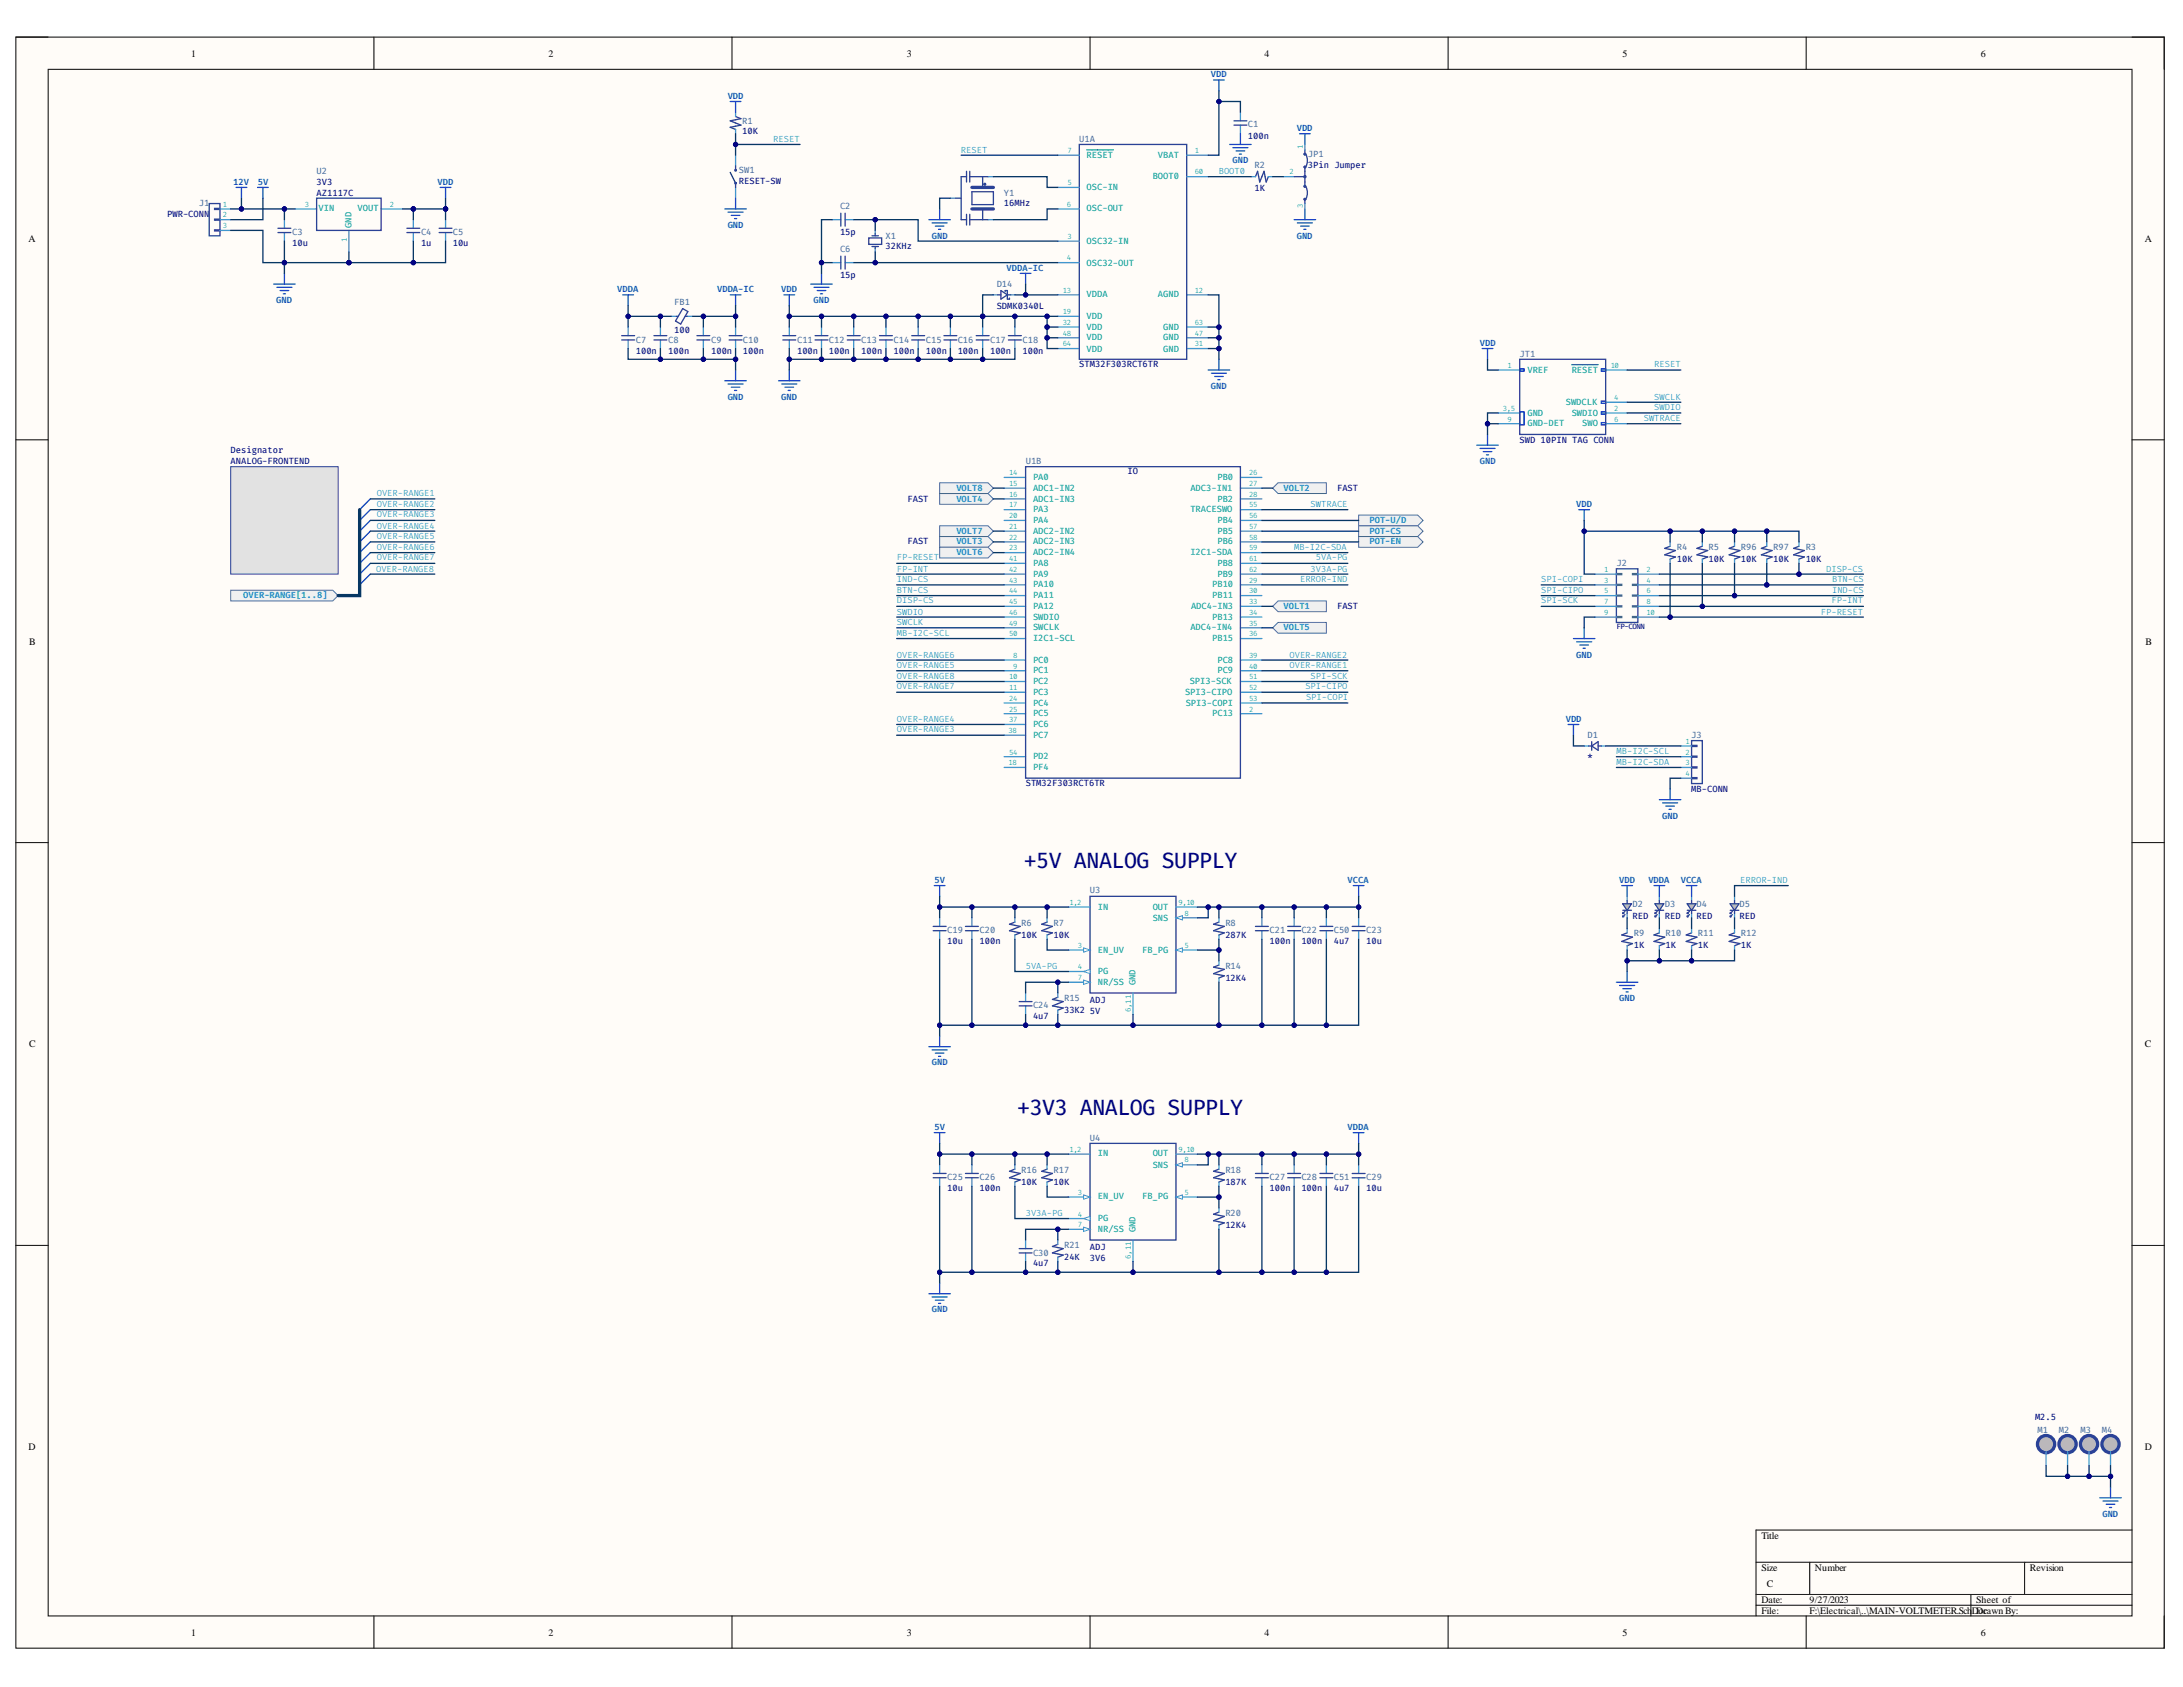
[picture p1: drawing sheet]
<svg xmlns="http://www.w3.org/2000/svg" width="279mm" height="216mm" viewBox="0 0 279 216" stroke-linecap="round" stroke-linejoin="round" font-family="sans-serif">
<defs><g id="words">
<g font-size="2.7" fill="#000080">
<text x="131" y="111.1">+5V ANALOG SUPPLY</text>
<text x="130.2" y="142.8">+3V3 ANALOG SUPPLY</text>
</g>
<g font-size="1.3">
<text x="24.4" y="7.3">1</text>
<text x="70.2" y="7.3">2</text>
<text x="116.1" y="7.3">3</text>
<text x="161.8" y="7.3">4</text>
<text x="207.7" y="7.3">5</text>
<text x="253.5" y="7.3">6</text>
<text x="3.6" y="30.9">A</text>
<text x="274.5" y="30.9">A</text>
<text x="3.7" y="82.5">B</text>
<text x="274.6" y="82.5">B</text>
<text x="3.7" y="134">C</text>
<text x="274.5" y="134">C</text>
<text x="3.6" y="185.6">D</text>
<text x="274.5" y="185.6">D</text>
<text x="225.4" y="197">Title</text>
<text x="225.4" y="201">Size</text>
<text x="226.1" y="203.1">C</text>
<text x="232.3" y="201">Number</text>
<text x="259.8" y="201">Revision</text>
<text x="24.4" y="209.3">1</text>
<text x="70.2" y="209.3">2</text>
<text x="116.1" y="209.3">3</text>
<text x="161.8" y="209.3">4</text>
<text x="207.7" y="209.3">5</text>
<text x="225.4" y="205.2">Date:</text>
<text x="225.4" y="206.5">File:</text>
<text x="231.6" y="205.2">9/27/2023</text>
<text x="231.6" y="206.5">F:\Electrical\..\MAIN-VOLTMETER.Sch</text>
<text x="252.4" y="206.5">DDc</text>
<text x="252.9" y="205.2">Sheet of</text>
<text x="253.2" y="206.5">orawnBy:</text>
<text x="253.5" y="209.3">6</text>
</g>
<g font-size="1.1" fill="#15c">
<text x="155" y="9.9">VDD</text>
<text x="93.1" y="12.7">VDD</text>
<text x="166" y="16.7">VDD</text>
<text x="29.9" y="23.7">12V</text>
<text x="33" y="23.7">5V</text>
<text x="56" y="23.7">VDD</text>
<text x="157.8" y="20.9">GND</text>
<text x="93.1" y="29.2">GND</text>
<text x="119.3" y="30.5">GND</text>
<text x="128.8" y="34.7">VDDA-IC</text>
<text x="166" y="30.5">GND</text>
<text x="35.4" y="38.7">GND</text>
<text x="79" y="37.4">VDDA</text>
<text x="91.8" y="37.4">VDDA-IC</text>
<text x="100" y="37.4">VDD</text>
<text x="104.1" y="38.7">GND</text>
<text x="189.4" y="44.2">VDD</text>
<text x="93.1" y="51.2">GND</text>
<text x="100" y="51.2">GND</text>
<text x="155" y="49.7">GND</text>
<text x="189.4" y="59.4">GND</text>
<text x="201.8" y="64.9">VDD</text>
<text x="201.8" y="84.1">GND</text>
<text x="200.4" y="92.4">VDD</text>
<text x="212.7" y="104.8">GND</text>
<text x="119.6" y="113">5V</text>
<text x="172.5" y="113">VCCA</text>
<text x="207.3" y="113">VDD</text>
<text x="211" y="113">VDDA</text>
<text x="215.1" y="113">VCCA</text>
<text x="207.3" y="128.1">GND</text>
<text x="119.3" y="136.3">GND</text>
<text x="119.6" y="144.6">5V</text>
<text x="172.5" y="144.6">VDDA</text>
<text x="119.3" y="168">GND</text>
<text x="269.1" y="194.1">GND</text>
</g>
<g font-size="1.1" fill="#000080">
<text x="95" y="17.2">10K</text>
<text x="159.7" y="17.8">100n</text>
<text x="40.5" y="23.7">3V3</text>
<text x="94.6" y="23.5">RESET-SW</text>
<text x="167.4" y="21.5">3Pin Jumper</text>
<text x="21.4" y="27.7">PWR-CONN</text>
<text x="40.5" y="25">AZ1117C</text>
<text x="128.5" y="26.4">16MHz</text>
<text x="160.6" y="24.4">1K</text>
<text x="37.4" y="31.5">10u</text>
<text x="53.9" y="31.5">1u</text>
<text x="57.9" y="31.5">10u</text>
<text x="107.5" y="35.6">15p</text>
<text x="107.5" y="30.1">15p</text>
<text x="113.4" y="31.9">32KHz</text>
<text x="127.6" y="39.5">SDMK0340L</text>
<text x="81.4" y="45.2">100n</text>
<text x="85.5" y="45.2">100n</text>
<text x="86.3" y="42.6">100</text>
<text x="91" y="45.2">100n</text>
<text x="95.1" y="45.2">100n</text>
<text x="102" y="45.2">100n</text>
<text x="106.1" y="45.2">100n</text>
<text x="110.2" y="45.2">100n</text>
<text x="114.4" y="45.2">100n</text>
<text x="118.5" y="45.2">100n</text>
<text x="122.6" y="45.2">100n</text>
<text x="126.7" y="45.2">100n</text>
<text x="130.9" y="45.2">100n</text>
<text x="138.1" y="47">STM32F303RCT6TR</text>
<text x="29.5" y="58">Designator</text>
<text x="29.5" y="59.4">ANALOG-FRONTEND</text>
<text x="194.5" y="56.7">SWD 10PIN TAG CONN</text>
<text x="116.1" y="64.2">FAST</text>
<text x="144.3" y="60.7">IO</text>
<text x="171.1" y="62.8">FAST</text>
<text x="116.1" y="69.7">FAST</text>
<text x="214.6" y="71.9">10K</text>
<text x="218.7" y="71.9">10K</text>
<text x="222.8" y="71.9">10K</text>
<text x="227" y="71.9">10K</text>
<text x="231.1" y="71.9">10K</text>
<text x="171.1" y="78">FAST</text>
<text x="131.3" y="100.6">STM32F303RCT6TR</text>
<text x="203.2" y="97.2">*</text>
<text x="216.5" y="101.3">MB-CONN</text>
<text x="208.9" y="117.6">RED</text>
<text x="213.1" y="117.6">RED</text>
<text x="217.1" y="117.6">RED</text>
<text x="222.6" y="117.6">RED</text>
<text x="121.2" y="120.9">10u</text>
<text x="125.4" y="120.9">100n</text>
<text x="130.7" y="120">10K</text>
<text x="134.8" y="120">10K</text>
<text x="156.8" y="120">287K</text>
<text x="156.8" y="125.5">12K4</text>
<text x="162.5" y="120.9">100n</text>
<text x="166.6" y="120.9">100n</text>
<text x="170.7" y="120.9">4u7</text>
<text x="174.9" y="120.9">10u</text>
<text x="209.1" y="121.4">1K</text>
<text x="213.2" y="121.4">1K</text>
<text x="217.3" y="121.4">1K</text>
<text x="222.8" y="121.4">1K</text>
<text x="132.2" y="130.4">4u7</text>
<text x="136.2" y="129.7">33K2</text>
<text x="139.5" y="128.4">ADJ</text>
<text x="139.5" y="129.7">5V</text>
<text x="121.2" y="152.4">10u</text>
<text x="125.4" y="152.4">100n</text>
<text x="130.7" y="151.6">10K</text>
<text x="134.8" y="151.6">10K</text>
<text x="156.8" y="151.6">187K</text>
<text x="162.5" y="152.4">100n</text>
<text x="166.6" y="152.4">100n</text>
<text x="170.7" y="152.4">4u7</text>
<text x="174.9" y="152.4">10u</text>
<text x="136.2" y="161.2">24K</text>
<text x="139.5" y="160">ADJ</text>
<text x="139.5" y="161.4">3V6</text>
<text x="156.8" y="157.1">12K4</text>
<text x="132.2" y="162">4u7</text>
<text x="260.5" y="181.8">M2.5</text>
</g>
<g font-size="1.1" fill="#45818e">
<text x="95" y="15.8">R1</text>
<text x="159.7" y="16.3">C1</text>
<text x="40.5" y="22.2">U2</text>
<text x="94.6" y="22.2">SW1</text>
<text x="138.1" y="18.2">U1A</text>
<text x="160.6" y="21.5">R2</text>
<text x="167.4" y="20">JP1</text>
<text x="25.5" y="26.4">J1</text>
<text x="107.5" y="26.8">C2</text>
<text x="128.5" y="25">Y1</text>
<text x="37.4" y="30.1">C3</text>
<text x="53.9" y="30.1">C4</text>
<text x="57.9" y="30.1">C5</text>
<text x="107.5" y="32.3">C6</text>
<text x="113.4" y="30.5">X1</text>
<text x="86.3" y="39">FB1</text>
<text x="127.6" y="36.7">D14</text>
<text x="81.4" y="43.9">C7</text>
<text x="85.5" y="43.9">C8</text>
<text x="91" y="43.9">C9</text>
<text x="95.1" y="43.9">C10</text>
<text x="102" y="43.9">C11</text>
<text x="106.1" y="43.9">C12</text>
<text x="110.2" y="43.9">C13</text>
<text x="114.4" y="43.9">C14</text>
<text x="118.5" y="43.9">C15</text>
<text x="122.6" y="43.9">C16</text>
<text x="126.7" y="43.9">C17</text>
<text x="130.9" y="43.9">C18</text>
<text x="194.5" y="45.7">JT1</text>
<text x="131.3" y="59.4">U1B</text>
<text x="214.6" y="70.4">R4</text>
<text x="218.7" y="70.4">R5</text>
<text x="222.8" y="70.4">R96</text>
<text x="227" y="70.4">R97</text>
<text x="231.1" y="70.4">R3</text>
<text x="206.9" y="72.5">J2</text>
<text x="203.2" y="94.5">D1</text>
<text x="216.5" y="94.5">J3</text>
<text x="121.2" y="119.4">C19</text>
<text x="125.4" y="119.4">C20</text>
<text x="130.7" y="118.5">R6</text>
<text x="134.8" y="118.5">R7</text>
<text x="139.5" y="114.3">U3</text>
<text x="156.8" y="118.5">R8</text>
<text x="162.5" y="119.4">C21</text>
<text x="166.6" y="119.4">C22</text>
<text x="170.7" y="119.4">C50</text>
<text x="174.9" y="119.4">C23</text>
<text x="208.9" y="116.1">D2</text>
<text x="209.1" y="119.8">R9</text>
<text x="213.1" y="116.1">D3</text>
<text x="213.2" y="119.8">R10</text>
<text x="217.1" y="116.1">D4</text>
<text x="217.3" y="119.8">R11</text>
<text x="222.6" y="116.1">D5</text>
<text x="222.8" y="119.8">R12</text>
<text x="156.8" y="124">R14</text>
<text x="132.2" y="129.1">C24</text>
<text x="136.2" y="128.1">R15</text>
<text x="139.5" y="146">U4</text>
<text x="121.2" y="151">C25</text>
<text x="125.4" y="151">C26</text>
<text x="130.7" y="150.1">R16</text>
<text x="134.8" y="150.1">R17</text>
<text x="156.8" y="150.1">R18</text>
<text x="156.8" y="155.6">R20</text>
<text x="162.5" y="151">C27</text>
<text x="166.6" y="151">C28</text>
<text x="170.7" y="151">C51</text>
<text x="174.9" y="151">C29</text>
<text x="132.2" y="160.7">C30</text>
<text x="136.2" y="159.8">R21</text>
<text x="260.8" y="183.4">M1</text>
<text x="263.5" y="183.4">M2</text>
<text x="266.3" y="183.4">M3</text>
<text x="269" y="183.4">M4</text>
</g>
<g font-size="1.1" fill="#1491c1">
<text x="99" y="18.2">RESET</text>
<text x="123" y="19.5">RESET</text>
<text x="156" y="22.2">BOOT0</text>
<text x="211.7" y="47">RESET</text>
<text x="210.4" y="53.9">SWTRACE</text>
<text x="211.7" y="52.5">SWDIO</text>
<text x="211.7" y="51.2">SWCLK</text>
<text x="48.2" y="63.5">OVER-RANGE1</text>
<text x="48.2" y="64.9">OVER-RANGE2</text>
<text x="122.4" y="64.2">VOLT4</text>
<text x="122.4" y="62.8">VOLT8</text>
<text x="164.3" y="62.8">VOLT2</text>
<text x="167.7" y="64.9">SWTRACE</text>
<text x="48.2" y="66.2">OVER-RANGE3</text>
<text x="48.2" y="67.7">OVER-RANGE4</text>
<text x="48.2" y="69">OVER-RANGE5</text>
<text x="48.2" y="70.4">OVER-RANGE6</text>
<text x="48.2" y="71.7">OVER-RANGE7</text>
<text x="114.8" y="71.7">FP-RESET</text>
<text x="122.4" y="69.7">VOLT3</text>
<text x="122.4" y="71">VOLT6</text>
<text x="122.4" y="68.3">VOLT7</text>
<text x="165.6" y="70.4">MB-I2C-SDA</text>
<text x="168.4" y="71.7">5VA-PG</text>
<text x="175.3" y="67">POT-U/D</text>
<text x="175.3" y="68.3">POT-CS</text>
<text x="175.3" y="69.7">POT-EN</text>
<text x="31.1" y="76.5">OVER-RANGE[1..8]</text>
<text x="48.1" y="73.2">OVER-RANGE8</text>
<text x="114.8" y="73.2">FP-INT</text>
<text x="114.8" y="77.2">DISP-CS</text>
<text x="114.8" y="75.9">BTN-CS</text>
<text x="114.8" y="74.5">IND-CS</text>
<text x="164.3" y="78">VOLT1</text>
<text x="166.4" y="74.5">ERROR-IND</text>
<text x="167.7" y="73.2">3V3A-PG</text>
<text x="197.3" y="77.2">SPI-SCK</text>
<text x="197.3" y="75.9">SPI-CIPO</text>
<text x="197.3" y="74.5">SPI-COPI</text>
<text x="233.7" y="73.2">DISP-CS</text>
<text x="234.4" y="77.2">FP-INT</text>
<text x="234.5" y="74.5">BTN-CS</text>
<text x="234.5" y="75.9">IND-CS</text>
<text x="114.8" y="78.6">SWDIO</text>
<text x="114.8" y="80">SWCLK</text>
<text x="114.8" y="81.4">MB-I2C-SCL</text>
<text x="164.3" y="80.7">VOLT5</text>
<text x="233.1" y="78.6">FP-RESET</text>
<text x="114.8" y="88.2">OVER-RANGE7</text>
<text x="114.8" y="86.9">OVER-RANGE8</text>
<text x="114.8" y="85.5">OVER-RANGE5</text>
<text x="114.8" y="84.1">OVER-RANGE6</text>
<text x="165" y="85.5">OVER-RANGE1</text>
<text x="165" y="84.1">OVER-RANGE2</text>
<text x="167.1" y="88.2">SPI-CIPO</text>
<text x="167.2" y="89.6">SPI-COPI</text>
<text x="167.7" y="86.9">SPI-SCK</text>
<text x="114.8" y="93.7">OVER-RANGE3</text>
<text x="114.8" y="92.4">OVER-RANGE4</text>
<text x="206.9" y="96.5">MB-I2C-SCL</text>
<text x="206.9" y="97.8">MB-I2C-SDA</text>
<text x="222.7" y="113">ERROR-IND</text>
<text x="131.3" y="124">5VA-PG</text>
<text x="131.3" y="155.6">3V3A-PG</text>
</g>
<g font-size="1.1" fill="#009e90">
<text x="139.1" y="20.2">RESET</text>
<text x="147.5" y="22.9">BOOT0</text>
<text x="148.2" y="20.2">VBAT</text>
<text x="40.8" y="27.1">VIN</text>
<text x="45" y="29.2" transform="rotate(-90 45 29.2)">GND</text>
<text x="45.8" y="27.1">VOUT</text>
<text x="139.1" y="24.3">OSC-IN</text>
<text x="139.1" y="27.1">OSC-OUT</text>
<text x="139.1" y="31.2">OSC32-IN</text>
<text x="139.1" y="34">OSC32-OUT</text>
<text x="139.1" y="38.1">VDDA</text>
<text x="139.1" y="40.8">VDD</text>
<text x="148.2" y="38.1">AGND</text>
<text x="139.1" y="42.2">VDD</text>
<text x="139.1" y="43.5">VDD</text>
<text x="139.1" y="45">VDD</text>
<text x="148.9" y="42.2">GND</text>
<text x="148.9" y="43.5">GND</text>
<text x="148.9" y="45">GND</text>
<text x="195.5" y="47.7">VREF</text>
<text x="201.2" y="47.7">RESET</text>
<text x="195.5" y="53.2">GND</text>
<text x="200.4" y="51.8">SWDCLK</text>
<text x="201.2" y="53.2">SWDIO</text>
<text x="195.5" y="54.5">GND-DET</text>
<text x="202.5" y="54.5">SWO</text>
<text x="132.2" y="61.5">PA0</text>
<text x="132.2" y="62.8">ADC1-IN2</text>
<text x="132.2" y="64.2">ADC1-IN3</text>
<text x="132.2" y="65.5">PA3</text>
<text x="152.4" y="62.8">ADC3-IN1</text>
<text x="152.4" y="65.5">TRACESWO</text>
<text x="155.8" y="61.5">PB0</text>
<text x="155.8" y="64.2">PB2</text>
<text x="132.2" y="67">PA4</text>
<text x="132.2" y="68.3">ADC2-IN2</text>
<text x="132.2" y="69.7">ADC2-IN3</text>
<text x="132.2" y="71">ADC2-IN4</text>
<text x="152.4" y="71">I2C1-SDA</text>
<text x="155.8" y="67">PB4</text>
<text x="155.8" y="68.3">PB5</text>
<text x="155.8" y="69.7">PB6</text>
<text x="132.2" y="72.5">PA8</text>
<text x="132.2" y="73.8">PA9</text>
<text x="132.2" y="75.2">PA10</text>
<text x="132.2" y="76.5">PA11</text>
<text x="132.2" y="78">PA12</text>
<text x="152.4" y="78">ADC4-IN3</text>
<text x="155.1" y="75.2">PB10</text>
<text x="155.1" y="76.5">PB11</text>
<text x="155.8" y="72.5">PB8</text>
<text x="155.8" y="73.8">PB9</text>
<text x="132.2" y="79.3">SWDIO</text>
<text x="132.2" y="80.7">SWCLK</text>
<text x="132.2" y="82">I2C1-SCL</text>
<text x="152.4" y="80.7">ADC4-IN4</text>
<text x="155.1" y="79.3">PB13</text>
<text x="155.1" y="82">PB15</text>
<text x="132.2" y="84.8">PC0</text>
<text x="132.2" y="86.2">PC1</text>
<text x="132.2" y="87.5">PC2</text>
<text x="132.2" y="89">PC3</text>
<text x="151.7" y="89">SPI3-CIPO</text>
<text x="152.3" y="87.5">SPI3-SCK</text>
<text x="155.8" y="84.8">PC8</text>
<text x="155.8" y="86.2">PC9</text>
<text x="132.2" y="90.3">PC4</text>
<text x="132.2" y="91.7">PC5</text>
<text x="132.2" y="93">PC6</text>
<text x="132.2" y="94.5">PC7</text>
<text x="151.8" y="90.3">SPI3-COPI</text>
<text x="155.1" y="91.7">PC13</text>
<text x="132.2" y="97.2">PD2</text>
<text x="132.2" y="98.5">PF4</text>
<text x="140.5" y="116.5">IN</text>
<text x="147.5" y="117.8">SNS</text>
<text x="147.5" y="116.5">OUT</text>
<text x="140.5" y="122">EN_UV</text>
<text x="140.5" y="124.7">PG</text>
<text x="146.2" y="122">FB_PG</text>
<text x="140.5" y="126">NR/SS</text>
<text x="145.3" y="126.1" transform="rotate(-90 145.3 126.1)">GND</text>
<text x="140.5" y="148">IN</text>
<text x="147.5" y="149.4">SNS</text>
<text x="147.5" y="148">OUT</text>
<text x="140.5" y="153.5">EN_UV</text>
<text x="146.2" y="153.5">FB_PG</text>
<text x="140.5" y="156.3">PG</text>
<text x="140.5" y="157.6">NR/SS</text>
<text x="145.3" y="157.7" transform="rotate(-90 145.3 157.7)">GND</text>
</g>
<g font-size=".9" fill="#009e90">
<text x="136.6" y="19.6">7</text>
<text x="136.6" y="23.7">5</text>
<text x="152.9" y="19.6">1</text>
<text x="152.9" y="22.3">60</text>
<text x="165" y="22.3">2</text>
<text x="166.7" y="19" transform="rotate(-90 166.7 19)">1</text>
<text x="28.5" y="26.5">1</text>
<text x="28.5" y="27.8">2</text>
<text x="28.5" y="29.2">3</text>
<text x="39" y="26.5">3</text>
<text x="49.9" y="26.5">2</text>
<text x="136.5" y="26.5">6</text>
<text x="166.7" y="26.6" transform="rotate(-90 166.7 26.6)">3</text>
<text x="44.4" y="31" transform="rotate(-90 44.4 31)">1</text>
<text x="136.5" y="33.3">4</text>
<text x="136.6" y="30.6">3</text>
<text x="136" y="37.5">13</text>
<text x="136" y="40.2">19</text>
<text x="136" y="41.6">32</text>
<text x="152.9" y="37.5">12</text>
<text x="152.9" y="41.6">63</text>
<text x="136" y="43">48</text>
<text x="136" y="44.3">64</text>
<text x="152.9" y="43">47</text>
<text x="152.9" y="44.3">31</text>
<text x="193" y="47.1">1</text>
<text x="206.2" y="47.1">10</text>
<text x="192.4" y="52.6">3,5</text>
<text x="193" y="54">9</text>
<text x="206.6" y="52.6">2</text>
<text x="206.6" y="51.2">4</text>
<text x="206.6" y="54">6</text>
<text x="129.2" y="60.8">14</text>
<text x="129.2" y="62.2">15</text>
<text x="129.2" y="63.6">16</text>
<text x="129.2" y="64.9">17</text>
<text x="159.9" y="60.8">26</text>
<text x="159.9" y="62.2">27</text>
<text x="159.9" y="63.6">28</text>
<text x="159.9" y="64.9">55</text>
<text x="129.2" y="66.3">20</text>
<text x="129.2" y="67.7">21</text>
<text x="129.2" y="69.1">22</text>
<text x="129.2" y="70.4">23</text>
<text x="129.2" y="71.8">41</text>
<text x="159.9" y="66.3">56</text>
<text x="159.9" y="67.7">57</text>
<text x="159.9" y="69.1">58</text>
<text x="159.9" y="70.4">59</text>
<text x="159.9" y="71.8">61</text>
<text x="129.2" y="73.2">42</text>
<text x="129.2" y="74.6">43</text>
<text x="129.2" y="75.9">44</text>
<text x="129.2" y="77.3">45</text>
<text x="159.9" y="73.2">62</text>
<text x="159.9" y="74.6">29</text>
<text x="159.9" y="75.9">30</text>
<text x="159.9" y="77.3">33</text>
<text x="205.3" y="73.2">1</text>
<text x="205.3" y="74.6">3</text>
<text x="205.3" y="75.9">5</text>
<text x="205.3" y="77.3">7</text>
<text x="210.7" y="73.2">2</text>
<text x="210.7" y="74.6">4</text>
<text x="210.7" y="75.9">6</text>
<text x="210.7" y="77.3">8</text>
<text x="129.2" y="78.7">46</text>
<text x="129.2" y="80.1">49</text>
<text x="129.2" y="81.4">50</text>
<text x="159.9" y="78.7">34</text>
<text x="159.9" y="80.1">35</text>
<text x="159.9" y="81.4">36</text>
<text x="205.3" y="78.7">9</text>
<text x="210.7" y="78.7">10</text>
<text x="129.2" y="86.9">10</text>
<text x="129.2" y="88.3">11</text>
<text x="129.2" y="89.7">24</text>
<text x="129.7" y="84.2">8</text>
<text x="129.7" y="85.6">9</text>
<text x="159.9" y="84.2">39</text>
<text x="159.9" y="85.6">40</text>
<text x="159.9" y="86.9">51</text>
<text x="159.9" y="88.3">52</text>
<text x="159.9" y="89.7">53</text>
<text x="129.1" y="93.8">38</text>
<text x="129.2" y="91.1">25</text>
<text x="129.2" y="92.4">37</text>
<text x="159.9" y="91.1">2</text>
<text x="215.7" y="95.2">1</text>
<text x="129.1" y="97.9">18</text>
<text x="129.2" y="96.6">54</text>
<text x="215.7" y="96.6">2</text>
<text x="215.7" y="97.9">3</text>
<text x="215.7" y="99.3">4</text>
<text x="136.9" y="115.8">1,2</text>
<text x="150.8" y="115.8">9,10</text>
<text x="151.6" y="117.2">8</text>
<text x="138" y="121.3">3</text>
<text x="138" y="124.1">4</text>
<text x="138" y="125.4">7</text>
<text x="151.6" y="121.3">5</text>
<text x="144.7" y="129.6" transform="rotate(-90 144.7 129.6)">6,11</text>
<text x="136.9" y="147.4">1,2</text>
<text x="150.8" y="147.4">9,10</text>
<text x="151.6" y="148.8">8</text>
<text x="138" y="152.9">3</text>
<text x="138" y="155.7">4</text>
<text x="151.6" y="152.9">5</text>
<text x="138" y="157.1">7</text>
<text x="144.7" y="161.1" transform="rotate(-90 144.7 161.1)">6,11</text>
</g>
<text font-size=".9" fill="#000080" x="206.9" y="80.5">FP-CONN</text>
</g></defs>
<path d="M2 4.7h275v206.2h-275z" fill-rule="evenodd" fill="#fffcf8"/>
<path d="M2 4.7h275v206.2h-275z" fill="none" stroke="#000" stroke-width=".13"/>
<path d="M6.2 8.9h266.7v197.9h-266.7z" fill-rule="evenodd" fill="#fffcf8"/>
<g fill="none" stroke="#000" stroke-width=".13">
<path d="M2 4.7h4.2M6.2 8.9h266.7v197.9h-266.7zM47.9 4.7v4.2M93.7 4.7v4.2M139.5 4.7v4.2M185.3 4.7v4.2M231.2 4.7v4.2M272.9 4.7h4.1v4.2M2 56.3h4.2M272.9 56.3h4.1M2 107.8h4.2M272.9 107.8h4.1"/>
<path d="M2 159.4h4.2M272.9 159.4h4.1M224.8 199.9h48.1M231.6 199.9v4.2M259.1 199.9v4.2M272.9 195.8h-48.1v11M47.9 206.8v4.1M93.7 206.8v4.1M139.5 206.8v4.1M185.3 206.8v4.1M224.8 204.1h48.1M224.8 205.4h48.1"/>
<path d="M231.2 206.8v4.1M252.3 204.1v2.7M277 206.8v4.1"/>
</g>
<g fill="none" stroke="#4a86e8" stroke-width=".17">
<path d="M135.4 19.9h2.7M151.9 19.9h2.7M167 18.5v.7M106.5 33.6h1.1M106.5 28.1h1.1M108.2 33.6h1.1M108.2 28.1h1.1M112 29.5v.4M112 31.8v.4M121.6 25.4h.7M126.5 22.6h.6M126.5 28.1h.6"/>
<path d="M135.4 37.7h2.7M135.4 30.9h2.7M135.4 33.6h2.7M135.4 24h2.7M135.4 26.7h2.7M151.9 37.7h2.7M151.9 22.6h2.7M164.3 22.6h1.3M167 26.1v.6M129.9 41.9v1.1M129.9 43.5v1.1M135.4 40.5h2.7"/>
<path d="M135.4 41.9h2.7M135.4 43.2h2.7M135.4 44.6h2.7M151.9 41.9h2.7M151.9 43.2h2.7M151.9 44.6h2.7M128.5 61.1h2.8M128.5 62.5h2.8M128.5 63.8h2.8M128.5 65.2h2.8M128.5 66.6h2.8M128.5 68h2.8"/>
<path d="M128.5 69.4h2.8M128.5 70.7h2.8M128.5 72.1h2.8M128.5 73.5h2.8M128.5 74.8h2.8M128.5 76.2h2.8M128.5 77.6h2.8M128.5 79h2.8M158.8 61.1h2.7M158.8 62.5h2.7M158.8 63.8h2.7M158.8 65.2h2.7"/>
<path d="M158.8 66.6h2.7M158.8 68h2.7M158.8 69.4h2.7M158.8 70.7h2.7M158.8 72.1h2.7M158.8 73.5h2.7M158.8 74.8h2.7M158.8 76.2h2.7M158.8 77.6h2.7M158.8 79h2.7M128.5 80.3h2.8M128.5 81.7h2.8"/>
<path d="M128.5 84.5h2.8M128.5 85.8h2.8M128.5 87.2h2.8M128.5 88.6h2.8M128.5 90h2.8M128.5 91.3h2.8M128.5 92.7h2.8M128.5 94.1h2.8M128.5 96.8h2.8M128.5 98.2h2.8M158.8 80.3h2.7M158.8 81.7h2.7"/>
<path d="M158.8 84.5h2.7M158.8 85.8h2.7M158.8 87.2h2.7M158.8 88.6h2.7M158.8 90h2.7M158.8 91.3h2.7"/>
</g>
<g fill="none" stroke="#2a4297" stroke-width=".17">
<path d="M138.1 18.5h13.8v27.5h-13.8zM167 19.2v.5M167.1 19.8a1.68 1.68 0 0 1 0 1.6M107.6 27.3v1.6M107.6 32.8v1.6M108.2 27.3v1.6M108.2 32.8v1.6M111.2 30.4h1.6v.9h-1.6zM111.6 30.2h.8M111.6 31.5h.8M112 29.9v.3M112 31.5v.3"/>
<path d="M122.3 25.4h.7M123.7 22.6h-.7v5.5h.7M123.7 21.9v1.4M123.7 27.4v1.4M124.1 22.6h2.4M124.1 28.1h2.4M124.1 21.9v1.4M124.1 27.4v1.4M124.4 24.5h2.7v1.7h-2.7zM125.8 22.6v1.4M125.8 26.7v1.4M126 23.5h.1v.1h-.1z"/>
<path d="M165.6 22.6h1.4M167 21.4v2.4M167 25.5v.6M167.1 23.9a1.68 1.68 0 0 1 0 1.6M129.1 43h1.6M129.1 43.5h1.6M131.3 59.7h27.5v39.9h-27.5z"/>
<circle cx="167" cy="19.7" r=".1"/>
<circle cx="126" cy="23.6" r=".1"/>
<circle cx="167" cy="25.5" r=".1"/>
<circle cx="167" cy="23.9" r=".1"/>
<circle cx="167" cy="21.4" r=".1"/>
</g>
<path d="M139.1 19.2h3.4" fill="none" stroke="#009e90" stroke-width=".17"/>
<g fill="none" stroke="#15c" stroke-width=".17">
<path d="M166.3 17.1h1.4M167 17.1v1.4M93.5 37.7h1.3M94.1 37.7v1.4M100.3 37.7h1.4M101 37.7v1.4M103.8 36.4h2.7M104.2 36.8h1.9M104.6 37.2h1.1M105 37.6h.3M105.1 35v1.4M118.9 28.1h2.7"/>
<path d="M119.3 28.5h1.9M119.7 28.9h1.1M120.1 29.4h.3M120.3 26.7v1.4M130.6 35h1.4M131.3 35v1.4M165.6 28.1h2.8M166 28.5h2M166.5 28.9h1.1M166.9 29.4h.2M167 26.7v1.4M92.8 48.7h2.7"/>
<path d="M93.2 49.1h1.9M93.6 49.6h1.1M94 50h.3M94.1 47.4v1.3M99.6 48.7h2.8M100.1 49.1h1.9M100.5 49.6h1.1M100.9 50h.3M101 47.4v1.3M154.6 47.4h2.8M155 47.8h2M155.5 48.2h1.1"/>
<path d="M155.9 48.6h.2M156 46v1.4"/>
</g>
<path d="M124.4 24h2.7M124.4 26.7h2.7" fill="none" stroke="#2a4297" stroke-width=".42"/>
<circle cx="167" cy="22.6" r=".14" fill="#2a4297"/>
<g fill="none" stroke="#2a4297" stroke-width=".17">
<path d="M157.9 15.5h1.7M157.9 16h1.7M87.4 39.5l.6 .4-.9 1.6-.6-.4zM160.7 22.6l.3-.7 .2 1.4 .6-1.4 .3 1.4 .2-.7M79.6 43h1.6M79.6 43.5h1.6M83.7 43h1.6M83.7 43.5h1.6M86.6 40.5h.2M87.7 40.5h.3M89.2 43h1.6M89.2 43.5h1.6"/>
<path d="M93.3 43h1.7M93.3 43.5h1.7M100.2 43h1.6M100.2 43.5h1.6M104.3 43h1.7M104.3 43.5h1.7M108.4 43h1.7M108.4 43.5h1.7M112.6 43h1.6M112.6 43.5h1.6M116.7 43h1.6M116.7 43.5h1.6"/>
<path d="M120.8 43h1.7M120.8 43.5h1.7M124.9 43h1.7M124.9 43.5h1.7M139.5 114.7h11v12.4h-11z"/>
<circle cx="167" cy="22.6" r=".14"/>
</g>
<g fill="none" stroke="#4a86e8" stroke-width=".17">
<path d="M158.8 14.4v1.1M158.8 16v1.1M160.1 22.6h.6M162.3 22.6h.6M80.4 41.9v1.1M80.4 43.5v1.1M84.5 41.9v1.1M84.5 43.5v1.1M85.9 40.5h.7M88 40.5h.6M90 41.9v1.1M90 43.5v1.1"/>
<path d="M94.1 41.9v1.1M94.1 43.5v1.1M101 41.9v1.1M101 43.5v1.1M105.1 41.9v1.1M105.1 43.5v1.1M109.3 41.9v1.1M109.3 43.5v1.1M113.4 41.9v1.1M113.4 43.5v1.1M117.5 41.9v1.1M117.5 43.5v1.1"/>
<path d="M121.6 41.9v1.1M121.6 43.5v1.1M125.8 41.9v1.1M125.8 43.5v1.1M136.8 116.1h2.7M136.8 121.6h2.7"/>
</g>
<path d="M155.3 10.2h1.4M156 10.2v1.4M157.4 18.5h2.7M157.8 18.9h1.9M158.2 19.3h1.1M158.6 19.7h.3M158.8 17.1v1.4M79.7 37.7h1.4M80.4 37.7v1.4" fill="none" stroke="#15c" stroke-width=".17"/>
<path d="M138.7 121.3l.8 .3-.8 .3z" fill="#f8fcff"/>
<path d="M138.7 121.3l.8 .3-.8 .3z" fill="none" stroke="#4a86e8" stroke-width=".13"/>
<path d="M136.8 124.3h2.7" fill="none" stroke="#4a86e8" stroke-width=".17"/>
<path d="M138.7 124.3l.8-.2v.5z" fill="#f8fcff"/>
<path d="M138.7 124.3l.8-.2v.5z" fill="none" stroke="#4a86e8" stroke-width=".13"/>
<path d="M136.8 125.7h2.7" fill="none" stroke="#4a86e8" stroke-width=".17"/>
<path d="M138.7 125.4l.8 .3-.8 .3z" fill="#f8fcff"/>
<path d="M138.7 125.4l.8 .3-.8 .3z" fill="none" stroke="#4a86e8" stroke-width=".13"/>
<path d="M145 127.1v2.7M150.5 121.6h2.8" fill="none" stroke="#4a86e8" stroke-width=".17"/>
<path d="M150.5 121.6l.8-.3v.6z" fill="#f8fcff"/>
<path d="M150.5 121.6l.8-.3v.6z" fill="none" stroke="#4a86e8" stroke-width=".13"/>
<path d="M150.5 117.5h2.8" fill="none" stroke="#4a86e8" stroke-width=".17"/>
<path d="M150.5 117.5l.8-.3v.5z" fill="#f8fcff"/>
<path d="M150.5 117.5l.8-.3v.5z" fill="none" stroke="#4a86e8" stroke-width=".13"/>
<path d="M150.5 116.1h2.8M136.8 147.7h2.7M136.8 153.2h2.7" fill="none" stroke="#4a86e8" stroke-width=".17"/>
<path d="M139.5 146.3h11v12.4h-11z" fill="none" stroke="#2a4297" stroke-width=".17"/>
<path d="M138.7 152.9l.8 .3-.8 .3z" fill="#f8fcff"/>
<path d="M138.7 152.9l.8 .3-.8 .3z" fill="none" stroke="#4a86e8" stroke-width=".13"/>
<path d="M136.8 155.9h2.7" fill="none" stroke="#4a86e8" stroke-width=".17"/>
<path d="M138.7 155.9l.8-.2v.5z" fill="#f8fcff"/>
<path d="M138.7 155.9l.8-.2v.5z" fill="none" stroke="#4a86e8" stroke-width=".13"/>
<path d="M136.8 157.3h2.7" fill="none" stroke="#4a86e8" stroke-width=".17"/>
<path d="M138.7 157l.8 .3-.8 .3z" fill="#f8fcff"/>
<path d="M138.7 157l.8 .3-.8 .3z" fill="none" stroke="#4a86e8" stroke-width=".13"/>
<path d="M145 158.7v2.7M150.5 153.2h2.8" fill="none" stroke="#4a86e8" stroke-width=".17"/>
<path d="M150.5 153.2l.8-.3v.6z" fill="#f8fcff"/>
<path d="M150.5 153.2l.8-.3v.6z" fill="none" stroke="#4a86e8" stroke-width=".13"/>
<path d="M150.5 149.1h2.8" fill="none" stroke="#4a86e8" stroke-width=".17"/>
<path d="M150.5 149.1l.8-.3v.6z" fill="#f8fcff"/>
<path d="M150.5 149.1l.8-.3v.6z" fill="none" stroke="#4a86e8" stroke-width=".13"/>
<path d="M134 117.5v.5M134 119.7v.5M150.5 147.7h2.8" fill="none" stroke="#4a86e8" stroke-width=".17"/>
<path d="M173.2 113.3h1.4M173.9 113.3v1.4M118.9 134h2.7M119.3 134.4h1.9M119.7 134.8h1.1M120.1 135.2h.3M120.3 132.6v1.4" fill="none" stroke="#15c" stroke-width=".17"/>
<path d="M134 118l-.7 .3 1.4 .3-1.4 .5 1.4 .3-.7 .3" fill="none" stroke="#2a4297" stroke-width=".17"/>
<path d="M29.5 59.7h13.8v13.8h-13.8z" fill-rule="evenodd" fill="#e2e2e2"/>
<path d="M29.5 59.7h13.8v13.8h-13.8z" fill="none" stroke="#2a4297" stroke-width=".13"/>
<path d="M162.9 77.6l.7-.7h6.2v1.4h-6.2z" fill-rule="evenodd" fill="#f0f0f0"/>
<path d="M162.9 77.6l.7-.7h6.2v1.4h-6.2z" fill="none" stroke="#45818e" stroke-width=".13"/>
<path d="M162.9 62.5l.7-.7h6.2v1.4h-6.2z" fill-rule="evenodd" fill="#f0f0f0"/>
<path d="M162.9 62.5l.7-.7h6.2v1.4h-6.2z" fill="none" stroke="#45818e" stroke-width=".13"/>
<path d="M120.3 68.7h6.2l.6 .7-.6 .6h-6.2z" fill-rule="evenodd" fill="#f0f0f0"/>
<path d="M120.3 68.7h6.2l.6 .7-.6 .6h-6.2z" fill="none" stroke="#45818e" stroke-width=".13"/>
<path d="M120.3 63.2h6.2l.6 .6-.6 .7h-6.2z" fill-rule="evenodd" fill="#f0f0f0"/>
<path d="M120.3 63.2h6.2l.6 .6-.6 .7h-6.2z" fill="none" stroke="#45818e" stroke-width=".13"/>
<path d="M162.9 80.3l.7-.6h6.2v1.3h-6.2z" fill-rule="evenodd" fill="#f0f0f0"/>
<path d="M162.9 80.3l.7-.6h6.2v1.3h-6.2z" fill="none" stroke="#45818e" stroke-width=".13"/>
<path d="M120.3 70h6.2l.6 .7-.6 .7h-6.2z" fill-rule="evenodd" fill="#f0f0f0"/>
<path d="M120.3 70h6.2l.6 .7-.6 .7h-6.2z" fill="none" stroke="#45818e" stroke-width=".13"/>
<path d="M120.3 67.3h6.2l.6 .7-.6 .7h-6.2z" fill-rule="evenodd" fill="#f0f0f0"/>
<path d="M120.3 67.3h6.2l.6 .7-.6 .7h-6.2z" fill="none" stroke="#45818e" stroke-width=".13"/>
<path d="M120.3 61.8h6.2l.6 .7-.6 .7h-6.2z" fill-rule="evenodd" fill="#f0f0f0"/>
<path d="M120.3 61.8h6.2l.6 .7-.6 .7h-6.2z" fill="none" stroke="#45818e" stroke-width=".13"/>
<g fill="none" stroke="#2a4297" stroke-width=".17">
<path d="M94.1 14.9l.7 .3-1.3 .3 1.3 .5-1.3 .3 .6 .3M35.6 29.2h1.6M35.6 29.8h1.6M40.5 25.4h8.3v4.1h-8.3zM52.1 29.2h1.6M52.1 29.8h1.6M56.2 29.2h1.7M56.2 29.8h1.7M94.1 21.2v.6M94.1 23.4v.6M194.5 46h11v9.6h-11zM230.2 69.9l-.6 .3 1.3 .3-1.3 .5 1.3 .3-.7 .3"/>
<path d="M203.3 95.5h.4M203.7 94.9v1.1M203.7 95.5l.8-.6v1.1zM204.5 95.5h.5M216.5 94.8h1.4v5.5h-1.4zM216.5 98.1h.7v.2h-.7zM216.5 99.5h.7v.2h-.7zM216.5 95.4h.7v.1h-.7zM216.5 96.8h.7v.1h-.7zM119.4 118.6h1.7M119.4 119.1h1.7M123.6 118.6h1.6"/>
<path d="M123.6 119.1h1.6M129.9 118l-.7 .3 1.4 .3-1.4 .5 1.4 .3-.7 .3M156 118l-.7 .3 1.4 .3-1.4 .5 1.4 .3-.7 .3M160.7 118.6h1.6M160.7 119.1h1.6M164.8 118.6h1.7M164.8 119.1h1.7M173.1 118.6h1.6M173.1 119.1h1.6M207.7 116.5h1.1M207.7 115.7h1.1l-.5 .8zM207.7 116.9h.1"/>
<path d="M207.7 116.8v.1M207.7 117.2v.1M207.7 117.3h.1M208 116.6l-.3 .3M208 117l-.3 .3M208.3 115.3v.4M208.3 116.5v.4M130.4 128.2h1.7M130.4 128.7h1.7M135.4 127.6l-.7 .3 1.4 .3-1.4 .5 1.4 .3-.7 .3M156 123.5l-.7 .3 1.4 .3-1.4 .5 1.4 .3-.7 .3M119.4 150.2h1.7"/>
<path d="M119.4 150.7h1.7M123.6 150.2h1.6M123.6 150.7h1.6M129.9 149.6l-.7 .3 1.4 .3-1.4 .5 1.4 .3-.7 .3M130.4 159.8h1.7M134 149.6l-.7 .3 1.4 .3-1.4 .5 1.4 .3-.7 .3M135.4 159.2l-.7 .3 1.4 .3-1.4 .5 1.4 .3-.7 .3M156 149.6l-.7 .3 1.4 .3-1.4 .5 1.4 .3-.7 .3M156 155.1l-.7 .3 1.4 .3-1.4 .5 1.4 .3-.7 .3M160.7 150.2h1.6M160.7 150.7h1.6M164.8 150.2h1.7"/>
<path d="M164.8 150.7h1.7M173.1 150.7h1.6M173.1 150.2h1.6M130.4 160.3h1.7"/>
<circle cx="94.1" cy="23.4" r=".08"/>
<circle cx="94.1" cy="21.8" r=".08"/>
</g>
<g fill="none" stroke="#4a86e8" stroke-width=".17">
<path d="M94.1 14.4v.5M94.1 16.6v.5M94.1 19.9v1.3M36.4 28.1v1.1M36.4 29.8v1.1M37.8 26.7h2.7M44.7 29.5v2.7M48.8 26.7h2.7M52.9 28.1v1.1M52.9 29.8v1.1M57 28.1v1.1M57 29.8v1.1"/>
<path d="M94.1 24v1.4M191.8 47.4h2.7M191.8 52.9h2.7M191.8 54.2h2.7M205.5 47.4h2.8M205.5 52.9h2.8M205.5 51.5h2.8M205.5 54.2h2.8M230.2 69.4v.5M230.2 71.6v.5M202.8 95.5h.5M205 95.5h.5"/>
<path d="M215.1 95.5h1.4M215.1 96.8h1.4M215.1 98.2h1.4M215.1 99.6h1.4M120.3 117.5v1.1M120.3 119.1v1.1M124.4 117.5v1.1M124.4 119.1v1.1M129.9 117.5v.5M129.9 119.7v.5M156 117.5v.5M156 119.7v.5"/>
<path d="M161.5 117.5v1.1M161.5 119.1v1.1M165.6 117.5v1.1M165.6 119.1v1.1M173.9 117.5v1.1M173.9 119.1v1.1M208.3 114.7v.6M208.3 116.9v.6M131.3 127.1v1.1M131.3 128.7v1.1M135.4 127.1v.5M135.4 129.3v.5"/>
<path d="M156 123v.5M156 125.2v.5M120.3 149.1v1.1M120.3 150.7v1.1M124.4 149.1v1.1M124.4 150.7v1.1M129.9 149.1v.5M129.9 151.3v.5M131.3 158.7v1.1M134 149.1v.5M134 151.3v.5M135.4 158.7v.5"/>
<path d="M156 149.1v.5M156 151.3v.5M156 154.6v.5M156 156.8v.5M161.5 149.1v1.1M161.5 150.7v1.1M165.6 149.1v1.1M165.6 150.7v1.1M173.9 149.1v1.1M173.9 150.7v1.1M131.3 160.3v1.1M135.4 160.9v.5"/>
</g>
<g fill="none" stroke="#15c" stroke-width=".17">
<path d="M93.5 13h1.3M94.1 13v1.4M35 36.4h2.8M35.4 36.8h2M35.9 37.2h1.1M36.3 37.6h.2M36.4 35v1.4M92.8 26.7h2.7M93.2 27.2h1.9M93.6 27.6h1.1M94 28h.3M94.1 25.4v1.3"/>
<path d="M189 57h2.8M189.4 57.4h1.9M189.7 44.6h1.4M189.8 57.8h1.1M190.2 58.2h.3M190.4 44.6v1.4M190.4 55.6v1.4M200.7 92.7h1.4M201.4 92.7v1.4M119.6 113.3h1.4M120.3 113.3v1.4M212.4 102.3h2.7"/>
<path d="M212.8 102.8h1.9M213.2 103.2h1.1M213.6 103.6h.3M213.8 101v1.3M119.6 145h1.4M120.3 145v1.3M173.2 145h1.4M173.9 145v1.3M118.9 165.6h2.7M119.3 166h1.9M119.7 166.4h1.1M120.1 166.8h.3"/>
<path d="M120.3 164.2v1.4"/>
</g>
<path d="M194.5 52.7h.6v1.7h-.6zM194.5 47.2h.6v.3h-.6zM205 51.3h.5v.3h-.5zM205 54.1h.5v.3h-.5zM205 52.7h.5v.3h-.5zM205 47.2h.5v.3h-.5z" fill="none" stroke="#00f" stroke-width=".17"/>
<path d="M201.1 46.7h3.4" fill="none" stroke="#009e90" stroke-width=".17"/>
<path d="M93.5 22.1l.6 1.3" fill="none" stroke="#213374" stroke-width=".17"/>
<path d="M207.7 115.7h1.1l-.5 .8z" fill="#b7b7b7"/>
<path d="M207.7 115.7h1.1l-.5 .8z" fill="none" stroke="#2a4297" stroke-width=".13"/>
<path d="M211.8 116.5h1.1M211.8 115.7h1.1l-.5 .8zM211.8 116.9h.2M211.8 116.8v.1M211.8 117.2v.1M211.8 117.3h.2M212.1 116.6l-.3 .3M212.1 117l-.3 .3M212.4 115.3v.4M212.4 116.5v.4" fill="none" stroke="#2a4297" stroke-width=".17"/>
<path d="M212.4 114.7v.6M212.4 116.9v.6" fill="none" stroke="#4a86e8" stroke-width=".17"/>
<path d="M211.8 115.7h1.1l-.5 .8z" fill="#b7b7b7"/>
<path d="M211.8 115.7h1.1l-.5 .8z" fill="none" stroke="#2a4297" stroke-width=".13"/>
<path d="M216 116.5h1.1M216 115.7h1.1l-.6 .8zM216 116.9h.1M216 116.8v.1M216 117.2v.1M216 117.3h.1M216.2 116.6l-.2 .3M216.2 117l-.2 .3M216.5 115.3v.4M216.5 116.5v.4" fill="none" stroke="#2a4297" stroke-width=".17"/>
<path d="M216.5 114.7v.6M216.5 116.9v.6" fill="none" stroke="#4a86e8" stroke-width=".17"/>
<path d="M216 115.7h1.1l-.6 .8z" fill="#b7b7b7"/>
<path d="M216 115.7h1.1l-.6 .8z" fill="none" stroke="#2a4297" stroke-width=".13"/>
<g fill="none" stroke="#15c" stroke-width=".17">
<path d="M56.3 24h1.4M57 24v1.4M207.6 113.3h1.3M208.3 113.3v1.4M211.7 113.3h1.4M212.4 113.3v1.4M215.8 113.3h1.4M216.5 113.3v1.4M206.9 125.7h2.7M207.3 126.1h1.9M207.7 126.5h1.1M208.1 126.9h.3"/>
<path d="M208.3 124.3v1.4"/>
</g>
<g fill="none" stroke="#2a4297" stroke-width=".17">
<path d="M208.3 119.4l-.7 .3 1.3 .2-1.3 .6 1.3 .3-.6 .2M212.4 119.4l-.7 .3 1.4 .2-1.4 .6 1.4 .3-.7 .2M216.5 119.4l-.7 .3 1.4 .2-1.4 .6 1.4 .3-.7 .2M221.5 116.5h1.1M221.5 115.7h1.1l-.6 .8zM221.5 116.9h.1M221.5 116.8v.1M221.5 117.2v.1M221.5 117.3h.1M221.7 116.6l-.2 .3M221.7 117l-.2 .3M222 115.3v.4"/>
<path d="M222 116.5v.4"/>
</g>
<path d="M208.3 118.8v.6M212.4 118.8v.6M216.5 118.8v.6M222 114.7v.6M222 116.9v.6M208.3 121v.6M212.4 121v.6M216.5 121v.6" fill="none" stroke="#4a86e8" stroke-width=".17"/>
<path d="M221.5 115.7h1.1l-.6 .8z" fill="#b7b7b7"/>
<path d="M221.5 115.7h1.1l-.6 .8z" fill="none" stroke="#2a4297" stroke-width=".13"/>
<path d="M222 119.4l-.7 .3 1.4 .2-1.4 .6 1.4 .3-.7 .2" fill="none" stroke="#2a4297" stroke-width=".17"/>
<path d="M222 118.8v.6M222 121v.6" fill="none" stroke="#4a86e8" stroke-width=".17"/>
<path d="M29.5 75.5h13.1l.7 .7-.7 .7h-13.1z" fill-rule="evenodd" fill="#f0f0f0"/>
<path d="M29.5 75.5h13.1l.7 .7-.7 .7h-13.1z" fill="none" stroke="#45818e" stroke-width=".13"/>
<path d="M47.4 63.8l-1.4 1.4M47.4 65.2l-1.4 1.4M47.4 66.6l-1.4 1.4M47.4 68l-1.4 1.4M47.4 69.4l-1.4 1.3M47.4 70.7l-1.4 1.4M47.4 72.1l-1.4 1.4M47.4 73.5l-1.4 1.3" fill="none" stroke="#143ece" stroke-width=".17"/>
<path d="M127.7 37.7h.4M128.1 37.2l.8 .5-.8 .6zM128.7 37.3v-.1h.2v1.1h.3v-.2M128.9 37.7h.4" fill="none" stroke="#2a4297" stroke-width=".17"/>
<path d="M127.1 37.7h.6M129.3 37.7h.6" fill="none" stroke="#4a86e8" stroke-width=".17"/>
<circle cx="261.9" cy="184.8" r="1.1" fill="#c0c0c0"/>
<circle cx="261.9" cy="184.8" r="1.1" fill="none" stroke="#2a4297" stroke-width=".42"/>
<path d="M261.9 185.8v1.8" fill="none" stroke="#4a86e8" stroke-width=".17"/>
<circle cx="264.6" cy="184.8" r="1.1" fill="#c0c0c0"/>
<circle cx="264.6" cy="184.8" r="1.1" fill="none" stroke="#2a4297" stroke-width=".42"/>
<path d="M264.6 185.8v1.8" fill="none" stroke="#4a86e8" stroke-width=".17"/>
<circle cx="267.4" cy="184.8" r="1.1" fill="#c0c0c0"/>
<circle cx="267.4" cy="184.8" r="1.1" fill="none" stroke="#2a4297" stroke-width=".42"/>
<path d="M267.4 185.8v1.8" fill="none" stroke="#4a86e8" stroke-width=".17"/>
<circle cx="270.1" cy="184.8" r="1.1" fill="#c0c0c0"/>
<circle cx="270.1" cy="184.8" r="1.1" fill="none" stroke="#2a4297" stroke-width=".42"/>
<path d="M270.1 185.8v1.8" fill="none" stroke="#4a86e8" stroke-width=".17"/>
<path d="M268.7 191.7h2.8M269.2 192.1h1.9M269.6 192.5h1.1M270 192.9h.3M270.1 190.3v1.4" fill="none" stroke="#15c" stroke-width=".17"/>
<path d="M173.9 65.9h7.6l.6 .7-.6 .7h-7.6z" fill-rule="evenodd" fill="#f0f0f0"/>
<path d="M173.9 65.9h7.6l.6 .7-.6 .7h-7.6z" fill="none" stroke="#45818e" stroke-width=".13"/>
<path d="M173.9 67.3h7.6l.6 .7-.6 .7h-7.6z" fill-rule="evenodd" fill="#f0f0f0"/>
<path d="M173.9 67.3h7.6l.6 .7-.6 .7h-7.6z" fill="none" stroke="#45818e" stroke-width=".13"/>
<path d="M173.9 68.7h7.6l.6 .7-.6 .6h-7.6z" fill-rule="evenodd" fill="#f0f0f0"/>
<path d="M173.9 68.7h7.6l.6 .7-.6 .6h-7.6z" fill="none" stroke="#45818e" stroke-width=".13"/>
<g fill="none" stroke="#2a4297" stroke-width=".17">
<path d="M26.8 26.1h1.4v4.1h-1.4zM27.5 29.4h.7v.2h-.7zM27.5 26.7h.7v.1h-.7zM27.5 28h.7v.2h-.7zM206.9 72.8h2.7v6.9h-2.7zM213.8 69.9l-.7 .3 1.3 .3-1.3 .5 1.3 .3-.6 .3M217.9 69.9l-.7 .3 1.4 .3-1.4 .5 1.4 .3-.7 .3M222 69.9l-.7 .3 1.4 .3-1.4 .5 1.4 .3-.7 .3M226.1 69.9l-.7 .3 1.4 .3-1.4 .5 1.4 .3-.7 .3M168.9 118.6h1.7M168.9 119.1h1.7M168.9 150.2h1.7"/>
<path d="M168.9 150.7h1.7"/>
</g>
<g fill="none" stroke="#4a86e8" stroke-width=".17">
<path d="M28.2 26.7h1.3M28.2 28.1h1.3M28.2 29.5h1.3M204.1 73.5h2.8M204.1 74.9h2.8M204.1 76.2h2.8M204.1 77.6h2.8M204.1 79h2.8M209.6 73.5h2.8M209.6 74.9h2.8M209.6 76.2h2.8M209.6 77.6h2.8"/>
<path d="M209.6 79h2.8M213.8 69.4v.5M213.8 71.6v.5M217.9 69.4v.5M217.9 71.6v.5M222 69.4v.5M222 71.6v.5M226.1 69.4v.5M226.1 71.6v.5M169.8 117.5v1.1M169.8 119.1v1.1M169.8 149.1v1.1"/>
<path d="M169.8 150.7v1.1"/>
</g>
<path d="M206.9 74.8h.7v.1h-.7zM206.9 73.4h.7v.1h-.7zM206.9 76.2h.7v.1h-.7zM206.9 77.5h.7v.2h-.7zM206.9 78.9h.7v.1h-.7zM208.9 74.8h.7v.1h-.7zM208.9 73.4h.7v.1h-.7zM208.9 76.2h.7v.1h-.7zM208.9 77.5h.7v.2h-.7zM208.9 78.9h.7v.1h-.7z" fill="none" stroke="#45818e" stroke-width=".17"/>
<path d="M30.2 24h1.4M30.9 24v1.4M33 24h1.3M33.7 24v1.4M202.1 65.2h1.3M202.8 65.2v1.4M201.4 81.7h2.7M201.8 82.1h1.9M202.2 82.6h1.1M202.6 83h.3M202.8 80.4v1.3" fill="none" stroke="#15c" stroke-width=".17"/>
<path d="M101 39.1v2.8" fill="none" stroke="#073763" stroke-width=".17"/>
<circle cx="101" cy="40.5" r=".28" fill="#000080"/>
<circle cx="101" cy="40.5" r=".28" fill="none" stroke="#000080" stroke-width=".13"/>
<path d="M101 40.5h34.4" fill="none" stroke="#073763" stroke-width=".17"/>
<circle cx="134" cy="40.5" r=".27" fill="#000080"/>
<circle cx="134" cy="40.5" r=".27" fill="none" stroke="#000080" stroke-width=".13"/>
<circle cx="129.9" cy="40.5" r=".27" fill="#000080"/>
<circle cx="129.9" cy="40.5" r=".27" fill="none" stroke="#000080" stroke-width=".13"/>
<circle cx="125.8" cy="40.5" r=".27" fill="#000080"/>
<circle cx="125.8" cy="40.5" r=".27" fill="none" stroke="#000080" stroke-width=".13"/>
<circle cx="121.6" cy="40.5" r=".28" fill="#000080"/>
<circle cx="121.6" cy="40.5" r=".28" fill="none" stroke="#000080" stroke-width=".13"/>
<circle cx="117.5" cy="40.5" r=".28" fill="#000080"/>
<circle cx="117.5" cy="40.5" r=".28" fill="none" stroke="#000080" stroke-width=".13"/>
<circle cx="113.4" cy="40.5" r=".28" fill="#000080"/>
<circle cx="113.4" cy="40.5" r=".28" fill="none" stroke="#000080" stroke-width=".13"/>
<circle cx="109.3" cy="40.5" r=".28" fill="#000080"/>
<circle cx="109.3" cy="40.5" r=".28" fill="none" stroke="#000080" stroke-width=".13"/>
<circle cx="105.1" cy="40.5" r=".28" fill="#000080"/>
<circle cx="105.1" cy="40.5" r=".28" fill="none" stroke="#000080" stroke-width=".13"/>
<circle cx="101" cy="40.5" r=".28" fill="#000080"/>
<circle cx="101" cy="40.5" r=".28" fill="none" stroke="#000080" stroke-width=".13"/>
<path d="M134 40.5v4.1h1.4" fill="none" stroke="#073763" stroke-width=".17"/>
<circle cx="134" cy="43.2" r=".27" fill="#000080"/>
<circle cx="134" cy="43.2" r=".27" fill="none" stroke="#000080" stroke-width=".13"/>
<circle cx="134" cy="41.9" r=".27" fill="#000080"/>
<circle cx="134" cy="41.9" r=".27" fill="none" stroke="#000080" stroke-width=".13"/>
<circle cx="134" cy="40.5" r=".27" fill="#000080"/>
<circle cx="134" cy="40.5" r=".27" fill="none" stroke="#000080" stroke-width=".13"/>
<path d="M134 43.2h1.4" fill="none" stroke="#073763" stroke-width=".17"/>
<circle cx="134" cy="43.2" r=".27" fill="#000080"/>
<circle cx="134" cy="43.2" r=".27" fill="none" stroke="#000080" stroke-width=".13"/>
<path d="M134 41.9h1.4" fill="none" stroke="#073763" stroke-width=".17"/>
<circle cx="134" cy="41.9" r=".27" fill="#000080"/>
<circle cx="134" cy="41.9" r=".27" fill="none" stroke="#000080" stroke-width=".13"/>
<path d="M129.9 40.5v1.4" fill="none" stroke="#073763" stroke-width=".17"/>
<circle cx="129.9" cy="40.5" r=".27" fill="#000080"/>
<circle cx="129.9" cy="40.5" r=".27" fill="none" stroke="#000080" stroke-width=".13"/>
<path d="M125.8 40.5v1.4" fill="none" stroke="#073763" stroke-width=".17"/>
<circle cx="125.8" cy="40.5" r=".27" fill="#000080"/>
<circle cx="125.8" cy="40.5" r=".27" fill="none" stroke="#000080" stroke-width=".13"/>
<path d="M121.6 40.5v1.4" fill="none" stroke="#073763" stroke-width=".17"/>
<circle cx="121.6" cy="40.5" r=".28" fill="#000080"/>
<circle cx="121.6" cy="40.5" r=".28" fill="none" stroke="#000080" stroke-width=".13"/>
<path d="M117.5 40.5v1.4" fill="none" stroke="#073763" stroke-width=".17"/>
<circle cx="117.5" cy="40.5" r=".28" fill="#000080"/>
<circle cx="117.5" cy="40.5" r=".28" fill="none" stroke="#000080" stroke-width=".13"/>
<path d="M113.4 40.5v1.4" fill="none" stroke="#073763" stroke-width=".17"/>
<circle cx="113.4" cy="40.5" r=".28" fill="#000080"/>
<circle cx="113.4" cy="40.5" r=".28" fill="none" stroke="#000080" stroke-width=".13"/>
<path d="M109.3 40.5v1.4" fill="none" stroke="#073763" stroke-width=".17"/>
<circle cx="109.3" cy="40.5" r=".28" fill="#000080"/>
<circle cx="109.3" cy="40.5" r=".28" fill="none" stroke="#000080" stroke-width=".13"/>
<path d="M105.1 40.5v1.4" fill="none" stroke="#073763" stroke-width=".17"/>
<circle cx="105.1" cy="40.5" r=".28" fill="#000080"/>
<circle cx="105.1" cy="40.5" r=".28" fill="none" stroke="#000080" stroke-width=".13"/>
<path d="M101 44.6v1.4h28.9v-1.4" fill="none" stroke="#073763" stroke-width=".17"/>
<circle cx="101" cy="46" r=".28" fill="#000080"/>
<circle cx="101" cy="46" r=".28" fill="none" stroke="#000080" stroke-width=".13"/>
<circle cx="105.1" cy="46" r=".28" fill="#000080"/>
<circle cx="105.1" cy="46" r=".28" fill="none" stroke="#000080" stroke-width=".13"/>
<circle cx="109.3" cy="46" r=".28" fill="#000080"/>
<circle cx="109.3" cy="46" r=".28" fill="none" stroke="#000080" stroke-width=".13"/>
<circle cx="113.4" cy="46" r=".28" fill="#000080"/>
<circle cx="113.4" cy="46" r=".28" fill="none" stroke="#000080" stroke-width=".13"/>
<circle cx="117.5" cy="46" r=".28" fill="#000080"/>
<circle cx="117.5" cy="46" r=".28" fill="none" stroke="#000080" stroke-width=".13"/>
<circle cx="121.6" cy="46" r=".28" fill="#000080"/>
<circle cx="121.6" cy="46" r=".28" fill="none" stroke="#000080" stroke-width=".13"/>
<circle cx="125.8" cy="46" r=".27" fill="#000080"/>
<circle cx="125.8" cy="46" r=".27" fill="none" stroke="#000080" stroke-width=".13"/>
<path d="M125.8 44.6v1.4" fill="none" stroke="#073763" stroke-width=".17"/>
<circle cx="125.8" cy="46" r=".27" fill="#000080"/>
<circle cx="125.8" cy="46" r=".27" fill="none" stroke="#000080" stroke-width=".13"/>
<path d="M121.6 44.6v1.4" fill="none" stroke="#073763" stroke-width=".17"/>
<circle cx="121.6" cy="46" r=".28" fill="#000080"/>
<circle cx="121.6" cy="46" r=".28" fill="none" stroke="#000080" stroke-width=".13"/>
<path d="M117.5 44.6v1.4" fill="none" stroke="#073763" stroke-width=".17"/>
<circle cx="117.5" cy="46" r=".28" fill="#000080"/>
<circle cx="117.5" cy="46" r=".28" fill="none" stroke="#000080" stroke-width=".13"/>
<path d="M113.4 44.6v1.4" fill="none" stroke="#073763" stroke-width=".17"/>
<circle cx="113.4" cy="46" r=".28" fill="#000080"/>
<circle cx="113.4" cy="46" r=".28" fill="none" stroke="#000080" stroke-width=".13"/>
<path d="M109.3 44.6v1.4" fill="none" stroke="#073763" stroke-width=".17"/>
<circle cx="109.3" cy="46" r=".28" fill="#000080"/>
<circle cx="109.3" cy="46" r=".28" fill="none" stroke="#000080" stroke-width=".13"/>
<path d="M105.1 44.6v1.4" fill="none" stroke="#073763" stroke-width=".17"/>
<circle cx="105.1" cy="46" r=".28" fill="#000080"/>
<circle cx="105.1" cy="46" r=".28" fill="none" stroke="#000080" stroke-width=".13"/>
<path d="M154.6 44.6h1.4v1.4" fill="none" stroke="#073763" stroke-width=".17"/>
<circle cx="156" cy="44.6" r=".28" fill="#000080"/>
<circle cx="156" cy="44.6" r=".28" fill="none" stroke="#000080" stroke-width=".13"/>
<path d="M154.6 43.2h1.4v1.4" fill="none" stroke="#073763" stroke-width=".17"/>
<circle cx="156" cy="43.2" r=".28" fill="#000080"/>
<circle cx="156" cy="43.2" r=".28" fill="none" stroke="#000080" stroke-width=".13"/>
<circle cx="156" cy="44.6" r=".28" fill="#000080"/>
<circle cx="156" cy="44.6" r=".28" fill="none" stroke="#000080" stroke-width=".13"/>
<path d="M154.6 41.9h1.4v1.3" fill="none" stroke="#073763" stroke-width=".17"/>
<circle cx="156" cy="41.9" r=".28" fill="#000080"/>
<circle cx="156" cy="41.9" r=".28" fill="none" stroke="#000080" stroke-width=".13"/>
<circle cx="156" cy="43.2" r=".28" fill="#000080"/>
<circle cx="156" cy="43.2" r=".28" fill="none" stroke="#000080" stroke-width=".13"/>
<path d="M154.6 37.7h1.4v4.2" fill="none" stroke="#073763" stroke-width=".17"/>
<circle cx="156" cy="41.9" r=".28" fill="#000080"/>
<circle cx="156" cy="41.9" r=".28" fill="none" stroke="#000080" stroke-width=".13"/>
<path d="M101 46v1.4" fill="none" stroke="#073763" stroke-width=".17"/>
<circle cx="101" cy="46" r=".28" fill="#000080"/>
<circle cx="101" cy="46" r=".28" fill="none" stroke="#000080" stroke-width=".13"/>
<path d="M90 44.6v1.4h4.1v1.4" fill="none" stroke="#073763" stroke-width=".17"/>
<circle cx="90" cy="46" r=".27" fill="#000080"/>
<circle cx="90" cy="46" r=".27" fill="none" stroke="#000080" stroke-width=".13"/>
<circle cx="94.1" cy="46" r=".27" fill="#000080"/>
<circle cx="94.1" cy="46" r=".27" fill="none" stroke="#000080" stroke-width=".13"/>
<path d="M94.1 44.6v1.4" fill="none" stroke="#073763" stroke-width=".17"/>
<circle cx="94.1" cy="46" r=".27" fill="#000080"/>
<circle cx="94.1" cy="46" r=".27" fill="none" stroke="#000080" stroke-width=".13"/>
<path d="M94.1 39.1v1.4h-4.1v1.4" fill="none" stroke="#073763" stroke-width=".17"/>
<circle cx="90" cy="40.5" r=".27" fill="#000080"/>
<circle cx="90" cy="40.5" r=".27" fill="none" stroke="#000080" stroke-width=".13"/>
<circle cx="94.1" cy="40.5" r=".27" fill="#000080"/>
<circle cx="94.1" cy="40.5" r=".27" fill="none" stroke="#000080" stroke-width=".13"/>
<path d="M94.1 40.5v1.4" fill="none" stroke="#073763" stroke-width=".17"/>
<circle cx="94.1" cy="40.5" r=".27" fill="#000080"/>
<circle cx="94.1" cy="40.5" r=".27" fill="none" stroke="#000080" stroke-width=".13"/>
<path d="M112 32.2v1.4h-2.7" fill="none" stroke="#073763" stroke-width=".17"/>
<circle cx="112" cy="33.6" r=".28" fill="#000080"/>
<circle cx="112" cy="33.6" r=".28" fill="none" stroke="#000080" stroke-width=".13"/>
<path d="M109.3 28.1h2.7v1.4" fill="none" stroke="#073763" stroke-width=".17"/>
<circle cx="112" cy="28.1" r=".28" fill="#000080"/>
<circle cx="112" cy="28.1" r=".28" fill="none" stroke="#000080" stroke-width=".13"/>
<path d="M112 28.1h5.5v2.8h17.9" fill="none" stroke="#073763" stroke-width=".17"/>
<circle cx="112" cy="28.1" r=".28" fill="#000080"/>
<circle cx="112" cy="28.1" r=".28" fill="none" stroke="#000080" stroke-width=".13"/>
<path d="M112 33.6h23.4" fill="none" stroke="#073763" stroke-width=".17"/>
<circle cx="112" cy="33.6" r=".28" fill="#000080"/>
<circle cx="112" cy="33.6" r=".28" fill="none" stroke="#000080" stroke-width=".13"/>
<path d="M106.5 28.1h-1.4v5.5h1.4M121.6 25.4h-1.3v1.3M127.1 22.6h6.9v1.4h1.4M135.4 26.7h-1.4v1.4h-6.9" fill="none" stroke="#073763" stroke-width=".17"/>
<circle cx="105.1" cy="33.6" r=".28" fill="#000080"/>
<circle cx="105.1" cy="33.6" r=".28" fill="none" stroke="#000080" stroke-width=".13"/>
<path d="M105.1 33.6v1.4" fill="none" stroke="#073763" stroke-width=".17"/>
<circle cx="105.1" cy="33.6" r=".28" fill="#000080"/>
<circle cx="105.1" cy="33.6" r=".28" fill="none" stroke="#000080" stroke-width=".13"/>
<path d="M123 19.9h12.4M154.6 22.6h5.5M162.9 22.6h1.4M88.6 40.5h1.4" fill="none" stroke="#073763" stroke-width=".17"/>
<circle cx="90" cy="40.5" r=".27" fill="#000080"/>
<circle cx="90" cy="40.5" r=".27" fill="none" stroke="#000080" stroke-width=".13"/>
<path d="M85.9 40.5h-1.4v1.4" fill="none" stroke="#073763" stroke-width=".17"/>
<circle cx="84.5" cy="40.5" r=".27" fill="#000080"/>
<circle cx="84.5" cy="40.5" r=".27" fill="none" stroke="#000080" stroke-width=".13"/>
<path d="M84.5 44.6v1.4h5.5" fill="none" stroke="#073763" stroke-width=".17"/>
<circle cx="84.5" cy="46" r=".27" fill="#000080"/>
<circle cx="84.5" cy="46" r=".27" fill="none" stroke="#000080" stroke-width=".13"/>
<circle cx="90" cy="46" r=".27" fill="#000080"/>
<circle cx="90" cy="46" r=".27" fill="none" stroke="#000080" stroke-width=".13"/>
<path d="M84.5 40.5h-4.1v1.4" fill="none" stroke="#073763" stroke-width=".17"/>
<circle cx="80.4" cy="40.5" r=".28" fill="#000080"/>
<circle cx="80.4" cy="40.5" r=".28" fill="none" stroke="#000080" stroke-width=".13"/>
<circle cx="84.5" cy="40.5" r=".27" fill="#000080"/>
<circle cx="84.5" cy="40.5" r=".27" fill="none" stroke="#000080" stroke-width=".13"/>
<path d="M80.4 44.6v1.4h4.1" fill="none" stroke="#073763" stroke-width=".17"/>
<circle cx="84.5" cy="46" r=".27" fill="#000080"/>
<circle cx="84.5" cy="46" r=".27" fill="none" stroke="#000080" stroke-width=".13"/>
<path d="M158.8 14.4v-1.4h-2.8v6.9h-1.4" fill="none" stroke="#073763" stroke-width=".17"/>
<circle cx="156" cy="13" r=".28" fill="#000080"/>
<circle cx="156" cy="13" r=".28" fill="none" stroke="#000080" stroke-width=".13"/>
<path d="M156 11.6v1.4" fill="none" stroke="#073763" stroke-width=".17"/>
<circle cx="156" cy="13" r=".28" fill="#000080"/>
<circle cx="156" cy="13" r=".28" fill="none" stroke="#000080" stroke-width=".13"/>
<path d="M80.4 39.1v1.4" fill="none" stroke="#073763" stroke-width=".17"/>
<circle cx="80.4" cy="40.5" r=".28" fill="#000080"/>
<circle cx="80.4" cy="40.5" r=".28" fill="none" stroke="#000080" stroke-width=".13"/>
<g fill="none" stroke="#073763" stroke-width=".17">
<path d="M114.8 73.5h13.7M114.8 74.8h13.7M114.8 79h13.7M127.1 63.8h1.4M127.1 69.4h1.4M127.1 70.7h1.4M127.1 68h1.4M127.1 62.5h1.4M161.5 65.2h11M161.5 77.6h1.4M161.5 62.5h1.4M114.8 80.3h13.7"/>
<path d="M161.5 80.3h1.4M136.8 147.7h-2.8v1.4"/>
</g>
<circle cx="134" cy="147.7" r=".27" fill="#000080"/>
<circle cx="134" cy="147.7" r=".27" fill="none" stroke="#000080" stroke-width=".13"/>
<path d="M134 147.7h-4.1v1.4" fill="none" stroke="#073763" stroke-width=".17"/>
<circle cx="129.9" cy="147.7" r=".27" fill="#000080"/>
<circle cx="129.9" cy="147.7" r=".27" fill="none" stroke="#000080" stroke-width=".13"/>
<circle cx="134" cy="147.7" r=".27" fill="#000080"/>
<circle cx="134" cy="147.7" r=".27" fill="none" stroke="#000080" stroke-width=".13"/>
<path d="M129.9 151.8v4.1h6.9M135.4 161.4v1.4h-4.1" fill="none" stroke="#073763" stroke-width=".17"/>
<circle cx="135.4" cy="162.8" r=".28" fill="#000080"/>
<circle cx="135.4" cy="162.8" r=".28" fill="none" stroke="#000080" stroke-width=".13"/>
<circle cx="131.3" cy="162.8" r=".27" fill="#000080"/>
<circle cx="131.3" cy="162.8" r=".27" fill="none" stroke="#000080" stroke-width=".13"/>
<path d="M135.4 157.3v1.4" fill="none" stroke="#073763" stroke-width=".17"/>
<circle cx="135.4" cy="157.3" r=".28" fill="#000080"/>
<circle cx="135.4" cy="157.3" r=".28" fill="none" stroke="#000080" stroke-width=".13"/>
<path d="M154.6 147.7v1.4h-1.3" fill="none" stroke="#073763" stroke-width=".17"/>
<circle cx="154.6" cy="147.7" r=".28" fill="#000080"/>
<circle cx="154.6" cy="147.7" r=".28" fill="none" stroke="#000080" stroke-width=".13"/>
<path d="M156 147.7v1.4" fill="none" stroke="#073763" stroke-width=".17"/>
<circle cx="156" cy="147.7" r=".28" fill="#000080"/>
<circle cx="156" cy="147.7" r=".28" fill="none" stroke="#000080" stroke-width=".13"/>
<path d="M153.3 153.2h2.7" fill="none" stroke="#073763" stroke-width=".17"/>
<circle cx="156" cy="153.2" r=".28" fill="#000080"/>
<circle cx="156" cy="153.2" r=".28" fill="none" stroke="#000080" stroke-width=".13"/>
<path d="M145 161.4v1.4" fill="none" stroke="#073763" stroke-width=".17"/>
<circle cx="145" cy="162.8" r=".28" fill="#000080"/>
<circle cx="145" cy="162.8" r=".28" fill="none" stroke="#000080" stroke-width=".13"/>
<path d="M153.3 121.6h2.7" fill="none" stroke="#073763" stroke-width=".17"/>
<circle cx="156" cy="121.6" r=".28" fill="#000080"/>
<circle cx="156" cy="121.6" r=".28" fill="none" stroke="#000080" stroke-width=".13"/>
<path d="M153.3 117.5h1.3v-1.4h1.4v1.4" fill="none" stroke="#073763" stroke-width=".17"/>
<circle cx="154.6" cy="116.1" r=".28" fill="#000080"/>
<circle cx="154.6" cy="116.1" r=".28" fill="none" stroke="#000080" stroke-width=".13"/>
<circle cx="156" cy="116.1" r=".28" fill="#000080"/>
<circle cx="156" cy="116.1" r=".28" fill="none" stroke="#000080" stroke-width=".13"/>
<path d="M153.3 116.1h1.3" fill="none" stroke="#073763" stroke-width=".17"/>
<circle cx="154.6" cy="116.1" r=".28" fill="#000080"/>
<circle cx="154.6" cy="116.1" r=".28" fill="none" stroke="#000080" stroke-width=".13"/>
<path d="M156 125.7v5.5h-11" fill="none" stroke="#073763" stroke-width=".17"/>
<circle cx="145" cy="131.2" r=".28" fill="#000080"/>
<circle cx="145" cy="131.2" r=".28" fill="none" stroke="#000080" stroke-width=".13"/>
<circle cx="156" cy="131.2" r=".28" fill="#000080"/>
<circle cx="156" cy="131.2" r=".28" fill="none" stroke="#000080" stroke-width=".13"/>
<path d="M136.8 116.1h-2.8v1.4" fill="none" stroke="#073763" stroke-width=".17"/>
<circle cx="134" cy="116.1" r=".27" fill="#000080"/>
<circle cx="134" cy="116.1" r=".27" fill="none" stroke="#000080" stroke-width=".13"/>
<path d="M134 116.1h-4.1v1.4" fill="none" stroke="#073763" stroke-width=".17"/>
<circle cx="129.9" cy="116.1" r=".27" fill="#000080"/>
<circle cx="129.9" cy="116.1" r=".27" fill="none" stroke="#000080" stroke-width=".13"/>
<circle cx="134" cy="116.1" r=".27" fill="#000080"/>
<circle cx="134" cy="116.1" r=".27" fill="none" stroke="#000080" stroke-width=".13"/>
<path d="M129.9 120.2v4.1h6.9M131.3 129.8v1.4" fill="none" stroke="#073763" stroke-width=".17"/>
<circle cx="131.3" cy="131.2" r=".27" fill="#000080"/>
<circle cx="131.3" cy="131.2" r=".27" fill="none" stroke="#000080" stroke-width=".13"/>
<path d="M135.4 129.8v1.4" fill="none" stroke="#073763" stroke-width=".17"/>
<circle cx="135.4" cy="131.2" r=".28" fill="#000080"/>
<circle cx="135.4" cy="131.2" r=".28" fill="none" stroke="#000080" stroke-width=".13"/>
<path d="M135.4 125.7v1.4" fill="none" stroke="#073763" stroke-width=".17"/>
<circle cx="135.4" cy="125.7" r=".28" fill="#000080"/>
<circle cx="135.4" cy="125.7" r=".28" fill="none" stroke="#000080" stroke-width=".13"/>
<path d="M124.4 147.7v1.4" fill="none" stroke="#073763" stroke-width=".17"/>
<circle cx="124.4" cy="147.7" r=".27" fill="#000080"/>
<circle cx="124.4" cy="147.7" r=".27" fill="none" stroke="#000080" stroke-width=".13"/>
<path d="M124.4 116.1v1.4" fill="none" stroke="#073763" stroke-width=".17"/>
<circle cx="124.4" cy="116.1" r=".27" fill="#000080"/>
<circle cx="124.4" cy="116.1" r=".27" fill="none" stroke="#000080" stroke-width=".13"/>
<path d="M124.4 120.2v11" fill="none" stroke="#073763" stroke-width=".17"/>
<circle cx="124.4" cy="131.2" r=".27" fill="#000080"/>
<circle cx="124.4" cy="131.2" r=".27" fill="none" stroke="#000080" stroke-width=".13"/>
<path d="M124.4 151.8v11" fill="none" stroke="#073763" stroke-width=".17"/>
<circle cx="124.4" cy="162.8" r=".27" fill="#000080"/>
<circle cx="124.4" cy="162.8" r=".27" fill="none" stroke="#000080" stroke-width=".13"/>
<path d="M161.5 147.7v1.4" fill="none" stroke="#073763" stroke-width=".17"/>
<circle cx="161.5" cy="147.7" r=".28" fill="#000080"/>
<circle cx="161.5" cy="147.7" r=".28" fill="none" stroke="#000080" stroke-width=".13"/>
<path d="M165.6 147.7v1.4" fill="none" stroke="#073763" stroke-width=".17"/>
<circle cx="165.6" cy="147.7" r=".27" fill="#000080"/>
<circle cx="165.6" cy="147.7" r=".27" fill="none" stroke="#000080" stroke-width=".13"/>
<path d="M173.9 147.7v1.4" fill="none" stroke="#073763" stroke-width=".17"/>
<circle cx="173.9" cy="147.7" r=".27" fill="#000080"/>
<circle cx="173.9" cy="147.7" r=".27" fill="none" stroke="#000080" stroke-width=".13"/>
<path d="M161.5 116.1v1.4" fill="none" stroke="#073763" stroke-width=".17"/>
<circle cx="161.5" cy="116.1" r=".28" fill="#000080"/>
<circle cx="161.5" cy="116.1" r=".28" fill="none" stroke="#000080" stroke-width=".13"/>
<path d="M165.6 116.1v1.4" fill="none" stroke="#073763" stroke-width=".17"/>
<circle cx="165.6" cy="116.1" r=".27" fill="#000080"/>
<circle cx="165.6" cy="116.1" r=".27" fill="none" stroke="#000080" stroke-width=".13"/>
<path d="M173.9 116.1v1.4" fill="none" stroke="#073763" stroke-width=".17"/>
<circle cx="173.9" cy="116.1" r=".27" fill="#000080"/>
<circle cx="173.9" cy="116.1" r=".27" fill="none" stroke="#000080" stroke-width=".13"/>
<path d="M165.6 151.8v11" fill="none" stroke="#073763" stroke-width=".17"/>
<circle cx="165.6" cy="162.8" r=".27" fill="#000080"/>
<circle cx="165.6" cy="162.8" r=".27" fill="none" stroke="#000080" stroke-width=".13"/>
<path d="M161.5 151.8v11" fill="none" stroke="#073763" stroke-width=".17"/>
<circle cx="161.5" cy="162.8" r=".28" fill="#000080"/>
<circle cx="161.5" cy="162.8" r=".28" fill="none" stroke="#000080" stroke-width=".13"/>
<path d="M165.6 120.2v11" fill="none" stroke="#073763" stroke-width=".17"/>
<circle cx="165.6" cy="131.2" r=".27" fill="#000080"/>
<circle cx="165.6" cy="131.2" r=".27" fill="none" stroke="#000080" stroke-width=".13"/>
<path d="M161.5 120.2v11" fill="none" stroke="#073763" stroke-width=".17"/>
<circle cx="161.5" cy="131.2" r=".28" fill="#000080"/>
<circle cx="161.5" cy="131.2" r=".28" fill="none" stroke="#000080" stroke-width=".13"/>
<path d="M120.3 114.7v1.4" fill="none" stroke="#073763" stroke-width=".17"/>
<circle cx="120.3" cy="116.1" r=".28" fill="#000080"/>
<circle cx="120.3" cy="116.1" r=".28" fill="none" stroke="#000080" stroke-width=".13"/>
<path d="M120.3 146.3v1.4" fill="none" stroke="#073763" stroke-width=".17"/>
<circle cx="120.3" cy="147.7" r=".28" fill="#000080"/>
<circle cx="120.3" cy="147.7" r=".28" fill="none" stroke="#000080" stroke-width=".13"/>
<path d="M120.3 162.8v1.4" fill="none" stroke="#073763" stroke-width=".17"/>
<circle cx="120.3" cy="162.8" r=".28" fill="#000080"/>
<circle cx="120.3" cy="162.8" r=".28" fill="none" stroke="#000080" stroke-width=".13"/>
<path d="M120.3 131.2v1.4" fill="none" stroke="#073763" stroke-width=".17"/>
<circle cx="120.3" cy="131.2" r=".28" fill="#000080"/>
<circle cx="120.3" cy="131.2" r=".28" fill="none" stroke="#000080" stroke-width=".13"/>
<path d="M136.8 157.3h-5.5v1.4" fill="none" stroke="#073763" stroke-width=".17"/>
<circle cx="135.4" cy="157.3" r=".28" fill="#000080"/>
<circle cx="135.4" cy="157.3" r=".28" fill="none" stroke="#000080" stroke-width=".13"/>
<path d="M136.8 125.7h-5.5v1.4" fill="none" stroke="#073763" stroke-width=".17"/>
<circle cx="135.4" cy="125.7" r=".28" fill="#000080"/>
<circle cx="135.4" cy="125.7" r=".28" fill="none" stroke="#000080" stroke-width=".13"/>
<path d="M190.4 46v1.4h1.4M191.8 52.9h-1.4v2.7" fill="none" stroke="#073763" stroke-width=".17"/>
<circle cx="190.4" cy="54.2" r=".27" fill="#000080"/>
<circle cx="190.4" cy="54.2" r=".27" fill="none" stroke="#000080" stroke-width=".13"/>
<path d="M190.4 54.2h1.4" fill="none" stroke="#073763" stroke-width=".17"/>
<circle cx="190.4" cy="54.2" r=".27" fill="#000080"/>
<circle cx="190.4" cy="54.2" r=".27" fill="none" stroke="#000080" stroke-width=".13"/>
<path d="M94.1 18.5h8.3" fill="none" stroke="#073763" stroke-width=".17"/>
<circle cx="94.1" cy="18.5" r=".27" fill="#000080"/>
<circle cx="94.1" cy="18.5" r=".27" fill="none" stroke="#000080" stroke-width=".13"/>
<path d="M94.1 17.1v2.8" fill="none" stroke="#073763" stroke-width=".17"/>
<circle cx="94.1" cy="18.5" r=".27" fill="#000080"/>
<circle cx="94.1" cy="18.5" r=".27" fill="none" stroke="#000080" stroke-width=".13"/>
<path d="M36.4 30.9v2.7h8.3M161.5 70.7h11M114.8 81.7h13.7M206.9 96.8h8.2M206.9 98.2h8.2M215.1 99.6h-1.3v1.4" fill="none" stroke="#073763" stroke-width=".17"/>
<circle cx="36.4" cy="33.6" r=".28" fill="#000080"/>
<circle cx="36.4" cy="33.6" r=".28" fill="none" stroke="#000080" stroke-width=".13"/>
<circle cx="44.7" cy="33.6" r=".27" fill="#000080"/>
<circle cx="44.7" cy="33.6" r=".27" fill="none" stroke="#000080" stroke-width=".13"/>
<path d="M57 30.9v2.7h-12.3" fill="none" stroke="#073763" stroke-width=".17"/>
<circle cx="44.7" cy="33.6" r=".27" fill="#000080"/>
<circle cx="44.7" cy="33.6" r=".27" fill="none" stroke="#000080" stroke-width=".13"/>
<circle cx="52.9" cy="33.6" r=".27" fill="#000080"/>
<circle cx="52.9" cy="33.6" r=".27" fill="none" stroke="#000080" stroke-width=".13"/>
<path d="M52.9 26.7v1.4" fill="none" stroke="#073763" stroke-width=".17"/>
<circle cx="52.9" cy="26.7" r=".27" fill="#000080"/>
<circle cx="52.9" cy="26.7" r=".27" fill="none" stroke="#000080" stroke-width=".13"/>
<path d="M52.9 30.9v2.7" fill="none" stroke="#073763" stroke-width=".17"/>
<circle cx="52.9" cy="33.6" r=".27" fill="#000080"/>
<circle cx="52.9" cy="33.6" r=".27" fill="none" stroke="#000080" stroke-width=".13"/>
<path d="M51.5 26.7h1.4" fill="none" stroke="#073763" stroke-width=".17"/>
<circle cx="52.9" cy="26.7" r=".27" fill="#000080"/>
<circle cx="52.9" cy="26.7" r=".27" fill="none" stroke="#000080" stroke-width=".13"/>
<path d="M57 26.7v1.4" fill="none" stroke="#073763" stroke-width=".17"/>
<circle cx="57" cy="26.7" r=".27" fill="#000080"/>
<circle cx="57" cy="26.7" r=".27" fill="none" stroke="#000080" stroke-width=".13"/>
<path d="M52.9 26.7h4.1" fill="none" stroke="#073763" stroke-width=".17"/>
<circle cx="52.9" cy="26.7" r=".27" fill="#000080"/>
<circle cx="52.9" cy="26.7" r=".27" fill="none" stroke="#000080" stroke-width=".13"/>
<circle cx="57" cy="26.7" r=".27" fill="#000080"/>
<circle cx="57" cy="26.7" r=".27" fill="none" stroke="#000080" stroke-width=".13"/>
<path d="M36.4 26.7v1.4M201.4 94.1v1.4h1.4" fill="none" stroke="#073763" stroke-width=".17"/>
<circle cx="36.4" cy="26.7" r=".28" fill="#000080"/>
<circle cx="36.4" cy="26.7" r=".28" fill="none" stroke="#000080" stroke-width=".13"/>
<path d="M36.4 33.6v1.4" fill="none" stroke="#073763" stroke-width=".17"/>
<circle cx="36.4" cy="33.6" r=".28" fill="#000080"/>
<circle cx="36.4" cy="33.6" r=".28" fill="none" stroke="#000080" stroke-width=".13"/>
<path d="M44.7 32.2v1.4" fill="none" stroke="#073763" stroke-width=".17"/>
<circle cx="44.7" cy="33.6" r=".27" fill="#000080"/>
<circle cx="44.7" cy="33.6" r=".27" fill="none" stroke="#000080" stroke-width=".13"/>
<g fill="none" stroke="#073763" stroke-width=".17">
<path d="M208.3 54.2h6.8M208.3 52.9h6.8M208.3 51.5h6.8M208.3 47.4h6.8M114.8 76.2h13.7M161.5 72.1h11M161.5 73.5h11M161.5 84.5h11M161.5 85.8h11M205.5 95.5h9.6M208.3 117.5v1.3M212.4 117.5v1.3"/>
<path d="M216.5 117.5v1.3M208.3 121.6v2.7"/>
</g>
<circle cx="208.3" cy="123" r=".27" fill="#000080"/>
<circle cx="208.3" cy="123" r=".27" fill="none" stroke="#000080" stroke-width=".13"/>
<path d="M216.5 121.6v1.4h-8.2" fill="none" stroke="#073763" stroke-width=".17"/>
<circle cx="216.5" cy="123" r=".28" fill="#000080"/>
<circle cx="216.5" cy="123" r=".28" fill="none" stroke="#000080" stroke-width=".13"/>
<circle cx="212.4" cy="123" r=".27" fill="#000080"/>
<circle cx="212.4" cy="123" r=".27" fill="none" stroke="#000080" stroke-width=".13"/>
<circle cx="208.3" cy="123" r=".27" fill="#000080"/>
<circle cx="208.3" cy="123" r=".27" fill="none" stroke="#000080" stroke-width=".13"/>
<path d="M212.4 121.6v1.4" fill="none" stroke="#073763" stroke-width=".17"/>
<circle cx="212.4" cy="123" r=".27" fill="#000080"/>
<circle cx="212.4" cy="123" r=".27" fill="none" stroke="#000080" stroke-width=".13"/>
<path d="M57 25.4v1.3" fill="none" stroke="#073763" stroke-width=".17"/>
<circle cx="57" cy="26.7" r=".27" fill="#000080"/>
<circle cx="57" cy="26.7" r=".27" fill="none" stroke="#000080" stroke-width=".13"/>
<path d="M222 117.5v1.3M222 121.6v1.4h-5.5" fill="none" stroke="#073763" stroke-width=".17"/>
<circle cx="216.5" cy="123" r=".28" fill="#000080"/>
<circle cx="216.5" cy="123" r=".28" fill="none" stroke="#000080" stroke-width=".13"/>
<path d="M129.9 37.7h5.5M47.4 63.8h8.3M47.4 65.2h8.3M47.4 66.6h8.3M47.4 68h8.3M47.4 69.4h8.3M47.4 70.7h8.3M47.4 72.1h8.3M47.4 73.5h8.3M161.5 74.8h11M228.9 113.3h-6.9v1.4" fill="none" stroke="#073763" stroke-width=".17"/>
<circle cx="131.3" cy="37.7" r=".27" fill="#000080"/>
<circle cx="131.3" cy="37.7" r=".27" fill="none" stroke="#000080" stroke-width=".13"/>
<path d="M131.3 36.4v1.3" fill="none" stroke="#073763" stroke-width=".17"/>
<circle cx="131.3" cy="37.7" r=".27" fill="#000080"/>
<circle cx="131.3" cy="37.7" r=".27" fill="none" stroke="#000080" stroke-width=".13"/>
<path d="M127.1 37.7h-1.3v2.8" fill="none" stroke="#073763" stroke-width=".17"/>
<circle cx="125.8" cy="40.5" r=".27" fill="#000080"/>
<circle cx="125.8" cy="40.5" r=".27" fill="none" stroke="#000080" stroke-width=".13"/>
<path d="M267.4 187.6v1.3" fill="none" stroke="#073763" stroke-width=".17"/>
<circle cx="267.4" cy="188.9" r=".27" fill="#000080"/>
<circle cx="267.4" cy="188.9" r=".27" fill="none" stroke="#000080" stroke-width=".13"/>
<path d="M264.6 187.6v1.3" fill="none" stroke="#073763" stroke-width=".17"/>
<circle cx="264.6" cy="188.9" r=".27" fill="#000080"/>
<circle cx="264.6" cy="188.9" r=".27" fill="none" stroke="#000080" stroke-width=".13"/>
<path d="M270.1 188.9v1.4" fill="none" stroke="#073763" stroke-width=".17"/>
<circle cx="270.1" cy="188.9" r=".27" fill="#000080"/>
<circle cx="270.1" cy="188.9" r=".27" fill="none" stroke="#000080" stroke-width=".13"/>
<path d="M261.9 187.6v1.3h8.2v-1.3" fill="none" stroke="#073763" stroke-width=".17"/>
<circle cx="264.6" cy="188.9" r=".27" fill="#000080"/>
<circle cx="264.6" cy="188.9" r=".27" fill="none" stroke="#000080" stroke-width=".13"/>
<circle cx="267.4" cy="188.9" r=".27" fill="#000080"/>
<circle cx="267.4" cy="188.9" r=".27" fill="none" stroke="#000080" stroke-width=".13"/>
<circle cx="270.1" cy="188.9" r=".27" fill="#000080"/>
<circle cx="270.1" cy="188.9" r=".27" fill="none" stroke="#000080" stroke-width=".13"/>
<path d="M161.5 66.6h12.4M161.5 68h12.4M226.1 68h-12.3v1.4M114.8 94.1h13.7M114.8 92.7h13.7M114.8 88.6h13.7M114.8 87.2h13.7M114.8 85.8h13.7M114.8 84.5h13.7M161.5 88.6h11M161.5 87.2h11M161.5 90h11" fill="none" stroke="#073763" stroke-width=".17"/>
<circle cx="213.8" cy="68" r=".27" fill="#000080"/>
<circle cx="213.8" cy="68" r=".27" fill="none" stroke="#000080" stroke-width=".13"/>
<circle cx="217.9" cy="68" r=".28" fill="#000080"/>
<circle cx="217.9" cy="68" r=".28" fill="none" stroke="#000080" stroke-width=".13"/>
<circle cx="222" cy="68" r=".28" fill="#000080"/>
<circle cx="222" cy="68" r=".28" fill="none" stroke="#000080" stroke-width=".13"/>
<circle cx="226.1" cy="68" r=".28" fill="#000080"/>
<circle cx="226.1" cy="68" r=".28" fill="none" stroke="#000080" stroke-width=".13"/>
<path d="M222 68v1.4" fill="none" stroke="#073763" stroke-width=".17"/>
<circle cx="222" cy="68" r=".28" fill="#000080"/>
<circle cx="222" cy="68" r=".28" fill="none" stroke="#000080" stroke-width=".13"/>
<path d="M217.9 68v1.4" fill="none" stroke="#073763" stroke-width=".17"/>
<circle cx="217.9" cy="68" r=".28" fill="#000080"/>
<circle cx="217.9" cy="68" r=".28" fill="none" stroke="#000080" stroke-width=".13"/>
<path d="M114.8 77.6h13.7M114.8 72.1h13.7M161.5 69.4h12.4M129.9 116.1h-9.6v1.4M134 120.2v1.4h2.8M134 151.8v1.4h2.8" fill="none" stroke="#073763" stroke-width=".17"/>
<circle cx="120.3" cy="116.1" r=".28" fill="#000080"/>
<circle cx="120.3" cy="116.1" r=".28" fill="none" stroke="#000080" stroke-width=".13"/>
<circle cx="124.4" cy="116.1" r=".27" fill="#000080"/>
<circle cx="124.4" cy="116.1" r=".27" fill="none" stroke="#000080" stroke-width=".13"/>
<circle cx="129.9" cy="116.1" r=".27" fill="#000080"/>
<circle cx="129.9" cy="116.1" r=".27" fill="none" stroke="#000080" stroke-width=".13"/>
<path d="M120.3 120.2v11h24.7v-1.4" fill="none" stroke="#073763" stroke-width=".17"/>
<circle cx="120.3" cy="131.2" r=".28" fill="#000080"/>
<circle cx="120.3" cy="131.2" r=".28" fill="none" stroke="#000080" stroke-width=".13"/>
<circle cx="124.4" cy="131.2" r=".27" fill="#000080"/>
<circle cx="124.4" cy="131.2" r=".27" fill="none" stroke="#000080" stroke-width=".13"/>
<circle cx="131.3" cy="131.2" r=".27" fill="#000080"/>
<circle cx="131.3" cy="131.2" r=".27" fill="none" stroke="#000080" stroke-width=".13"/>
<circle cx="135.4" cy="131.2" r=".28" fill="#000080"/>
<circle cx="135.4" cy="131.2" r=".28" fill="none" stroke="#000080" stroke-width=".13"/>
<circle cx="145" cy="131.2" r=".28" fill="#000080"/>
<circle cx="145" cy="131.2" r=".28" fill="none" stroke="#000080" stroke-width=".13"/>
<path d="M129.9 147.7h-9.6v1.4" fill="none" stroke="#073763" stroke-width=".17"/>
<circle cx="120.3" cy="147.7" r=".28" fill="#000080"/>
<circle cx="120.3" cy="147.7" r=".28" fill="none" stroke="#000080" stroke-width=".13"/>
<circle cx="124.4" cy="147.7" r=".27" fill="#000080"/>
<circle cx="124.4" cy="147.7" r=".27" fill="none" stroke="#000080" stroke-width=".13"/>
<circle cx="129.9" cy="147.7" r=".27" fill="#000080"/>
<circle cx="129.9" cy="147.7" r=".27" fill="none" stroke="#000080" stroke-width=".13"/>
<path d="M120.3 151.8v11h11v-1.4" fill="none" stroke="#073763" stroke-width=".17"/>
<circle cx="120.3" cy="162.8" r=".28" fill="#000080"/>
<circle cx="120.3" cy="162.8" r=".28" fill="none" stroke="#000080" stroke-width=".13"/>
<circle cx="124.4" cy="162.8" r=".27" fill="#000080"/>
<circle cx="124.4" cy="162.8" r=".27" fill="none" stroke="#000080" stroke-width=".13"/>
<circle cx="131.3" cy="162.8" r=".27" fill="#000080"/>
<circle cx="131.3" cy="162.8" r=".27" fill="none" stroke="#000080" stroke-width=".13"/>
<path d="M156 157.3v5.5h-20.6" fill="none" stroke="#073763" stroke-width=".17"/>
<circle cx="135.4" cy="162.8" r=".28" fill="#000080"/>
<circle cx="135.4" cy="162.8" r=".28" fill="none" stroke="#000080" stroke-width=".13"/>
<circle cx="145" cy="162.8" r=".28" fill="#000080"/>
<circle cx="145" cy="162.8" r=".28" fill="none" stroke="#000080" stroke-width=".13"/>
<circle cx="156" cy="162.8" r=".28" fill="#000080"/>
<circle cx="156" cy="162.8" r=".28" fill="none" stroke="#000080" stroke-width=".13"/>
<path d="M156 151.8v2.8" fill="none" stroke="#073763" stroke-width=".17"/>
<circle cx="156" cy="153.2" r=".28" fill="#000080"/>
<circle cx="156" cy="153.2" r=".28" fill="none" stroke="#000080" stroke-width=".13"/>
<path d="M156 120.2v2.8" fill="none" stroke="#073763" stroke-width=".17"/>
<circle cx="156" cy="121.6" r=".28" fill="#000080"/>
<circle cx="156" cy="121.6" r=".28" fill="none" stroke="#000080" stroke-width=".13"/>
<path d="M173.9 146.3v1.4h-20.6" fill="none" stroke="#073763" stroke-width=".17"/>
<circle cx="154.6" cy="147.7" r=".28" fill="#000080"/>
<circle cx="154.6" cy="147.7" r=".28" fill="none" stroke="#000080" stroke-width=".13"/>
<circle cx="156" cy="147.7" r=".28" fill="#000080"/>
<circle cx="156" cy="147.7" r=".28" fill="none" stroke="#000080" stroke-width=".13"/>
<circle cx="161.5" cy="147.7" r=".28" fill="#000080"/>
<circle cx="161.5" cy="147.7" r=".28" fill="none" stroke="#000080" stroke-width=".13"/>
<circle cx="165.6" cy="147.7" r=".27" fill="#000080"/>
<circle cx="165.6" cy="147.7" r=".27" fill="none" stroke="#000080" stroke-width=".13"/>
<circle cx="169.8" cy="147.7" r=".27" fill="#000080"/>
<circle cx="169.8" cy="147.7" r=".27" fill="none" stroke="#000080" stroke-width=".13"/>
<circle cx="173.9" cy="147.7" r=".27" fill="#000080"/>
<circle cx="173.9" cy="147.7" r=".27" fill="none" stroke="#000080" stroke-width=".13"/>
<path d="M173.9 151.8v11h-17.9" fill="none" stroke="#073763" stroke-width=".17"/>
<circle cx="169.8" cy="162.8" r=".27" fill="#000080"/>
<circle cx="169.8" cy="162.8" r=".27" fill="none" stroke="#000080" stroke-width=".13"/>
<circle cx="165.6" cy="162.8" r=".27" fill="#000080"/>
<circle cx="165.6" cy="162.8" r=".27" fill="none" stroke="#000080" stroke-width=".13"/>
<circle cx="161.5" cy="162.8" r=".28" fill="#000080"/>
<circle cx="161.5" cy="162.8" r=".28" fill="none" stroke="#000080" stroke-width=".13"/>
<circle cx="156" cy="162.8" r=".28" fill="#000080"/>
<circle cx="156" cy="162.8" r=".28" fill="none" stroke="#000080" stroke-width=".13"/>
<path d="M173.9 120.2v11h-17.9" fill="none" stroke="#073763" stroke-width=".17"/>
<circle cx="169.8" cy="131.2" r=".27" fill="#000080"/>
<circle cx="169.8" cy="131.2" r=".27" fill="none" stroke="#000080" stroke-width=".13"/>
<circle cx="165.6" cy="131.2" r=".27" fill="#000080"/>
<circle cx="165.6" cy="131.2" r=".27" fill="none" stroke="#000080" stroke-width=".13"/>
<circle cx="161.5" cy="131.2" r=".28" fill="#000080"/>
<circle cx="161.5" cy="131.2" r=".28" fill="none" stroke="#000080" stroke-width=".13"/>
<circle cx="156" cy="131.2" r=".28" fill="#000080"/>
<circle cx="156" cy="131.2" r=".28" fill="none" stroke="#000080" stroke-width=".13"/>
<path d="M173.9 114.7v1.4h-17.9" fill="none" stroke="#073763" stroke-width=".17"/>
<circle cx="156" cy="116.1" r=".28" fill="#000080"/>
<circle cx="156" cy="116.1" r=".28" fill="none" stroke="#000080" stroke-width=".13"/>
<circle cx="161.5" cy="116.1" r=".28" fill="#000080"/>
<circle cx="161.5" cy="116.1" r=".28" fill="none" stroke="#000080" stroke-width=".13"/>
<circle cx="165.6" cy="116.1" r=".27" fill="#000080"/>
<circle cx="165.6" cy="116.1" r=".27" fill="none" stroke="#000080" stroke-width=".13"/>
<circle cx="169.8" cy="116.1" r=".27" fill="#000080"/>
<circle cx="169.8" cy="116.1" r=".27" fill="none" stroke="#000080" stroke-width=".13"/>
<circle cx="173.9" cy="116.1" r=".27" fill="#000080"/>
<circle cx="173.9" cy="116.1" r=".27" fill="none" stroke="#000080" stroke-width=".13"/>
<path d="M169.8 116.1v1.4" fill="none" stroke="#073763" stroke-width=".17"/>
<circle cx="169.8" cy="116.1" r=".27" fill="#000080"/>
<circle cx="169.8" cy="116.1" r=".27" fill="none" stroke="#000080" stroke-width=".13"/>
<path d="M169.8 120.2v11" fill="none" stroke="#073763" stroke-width=".17"/>
<circle cx="169.8" cy="131.2" r=".27" fill="#000080"/>
<circle cx="169.8" cy="131.2" r=".27" fill="none" stroke="#000080" stroke-width=".13"/>
<path d="M169.8 147.7v1.4" fill="none" stroke="#073763" stroke-width=".17"/>
<circle cx="169.8" cy="147.7" r=".27" fill="#000080"/>
<circle cx="169.8" cy="147.7" r=".27" fill="none" stroke="#000080" stroke-width=".13"/>
<path d="M169.8 151.8v11" fill="none" stroke="#073763" stroke-width=".17"/>
<circle cx="169.8" cy="162.8" r=".27" fill="#000080"/>
<circle cx="169.8" cy="162.8" r=".27" fill="none" stroke="#000080" stroke-width=".13"/>
<path d="M202.8 66.6v6.9h1.3M204.1 79h-1.3v1.4" fill="none" stroke="#073763" stroke-width=".17"/>
<circle cx="202.8" cy="68" r=".27" fill="#000080"/>
<circle cx="202.8" cy="68" r=".27" fill="none" stroke="#000080" stroke-width=".13"/>
<path d="M197.3 74.9h6.8M197.3 76.2h6.8M197.3 77.6h6.8M212.4 73.5h26.1" fill="none" stroke="#073763" stroke-width=".17"/>
<circle cx="230.3" cy="73.5" r=".28" fill="#000080"/>
<circle cx="230.3" cy="73.5" r=".28" fill="none" stroke="#000080" stroke-width=".13"/>
<path d="M212.4 74.9h26.1" fill="none" stroke="#073763" stroke-width=".17"/>
<circle cx="226.1" cy="74.9" r=".28" fill="#000080"/>
<circle cx="226.1" cy="74.9" r=".28" fill="none" stroke="#000080" stroke-width=".13"/>
<path d="M212.4 76.2h26.1" fill="none" stroke="#073763" stroke-width=".17"/>
<circle cx="222" cy="76.2" r=".28" fill="#000080"/>
<circle cx="222" cy="76.2" r=".28" fill="none" stroke="#000080" stroke-width=".13"/>
<path d="M212.4 77.6h26.1" fill="none" stroke="#073763" stroke-width=".17"/>
<circle cx="217.9" cy="77.6" r=".28" fill="#000080"/>
<circle cx="217.9" cy="77.6" r=".28" fill="none" stroke="#000080" stroke-width=".13"/>
<path d="M212.4 79h26.1" fill="none" stroke="#073763" stroke-width=".17"/>
<circle cx="213.8" cy="79" r=".27" fill="#000080"/>
<circle cx="213.8" cy="79" r=".27" fill="none" stroke="#000080" stroke-width=".13"/>
<path d="M226.1 69.4v-1.4h4.1v1.4" fill="none" stroke="#073763" stroke-width=".17"/>
<circle cx="226.1" cy="68" r=".28" fill="#000080"/>
<circle cx="226.1" cy="68" r=".28" fill="none" stroke="#000080" stroke-width=".13"/>
<path d="M213.8 72.1v6.9" fill="none" stroke="#073763" stroke-width=".17"/>
<circle cx="213.8" cy="79" r=".27" fill="#000080"/>
<circle cx="213.8" cy="79" r=".27" fill="none" stroke="#000080" stroke-width=".13"/>
<path d="M217.9 72.1v5.5" fill="none" stroke="#073763" stroke-width=".17"/>
<circle cx="217.9" cy="77.6" r=".28" fill="#000080"/>
<circle cx="217.9" cy="77.6" r=".28" fill="none" stroke="#000080" stroke-width=".13"/>
<path d="M222 72.1v4.1" fill="none" stroke="#073763" stroke-width=".17"/>
<circle cx="222" cy="76.2" r=".28" fill="#000080"/>
<circle cx="222" cy="76.2" r=".28" fill="none" stroke="#000080" stroke-width=".13"/>
<path d="M226.1 72.1v2.8" fill="none" stroke="#073763" stroke-width=".17"/>
<circle cx="226.1" cy="74.9" r=".28" fill="#000080"/>
<circle cx="226.1" cy="74.9" r=".28" fill="none" stroke="#000080" stroke-width=".13"/>
<path d="M230.2 72.1v1.4" fill="none" stroke="#073763" stroke-width=".17"/>
<circle cx="230.3" cy="73.5" r=".28" fill="#000080"/>
<circle cx="230.3" cy="73.5" r=".28" fill="none" stroke="#000080" stroke-width=".13"/>
<path d="M202.8 68h11" fill="none" stroke="#073763" stroke-width=".17"/>
<circle cx="213.8" cy="68" r=".27" fill="#000080"/>
<circle cx="213.8" cy="68" r=".27" fill="none" stroke="#000080" stroke-width=".13"/>
<circle cx="202.8" cy="68" r=".27" fill="#000080"/>
<circle cx="202.8" cy="68" r=".27" fill="none" stroke="#000080" stroke-width=".13"/>
<path d="M30.9 25.4v1.3h-1.4" fill="none" stroke="#073763" stroke-width=".17"/>
<circle cx="30.9" cy="26.7" r=".28" fill="#000080"/>
<circle cx="30.9" cy="26.7" r=".28" fill="none" stroke="#000080" stroke-width=".13"/>
<path d="M30.9 26.7h6.9M33.7 25.4v2.7h-4.2" fill="none" stroke="#073763" stroke-width=".17"/>
<circle cx="36.4" cy="26.7" r=".28" fill="#000080"/>
<circle cx="36.4" cy="26.7" r=".28" fill="none" stroke="#000080" stroke-width=".13"/>
<circle cx="30.9" cy="26.7" r=".28" fill="#000080"/>
<circle cx="30.9" cy="26.7" r=".28" fill="none" stroke="#000080" stroke-width=".13"/>
<path d="M29.5 29.5h4.2v4.1h2.7" fill="none" stroke="#073763" stroke-width=".17"/>
<circle cx="36.4" cy="33.6" r=".28" fill="#000080"/>
<circle cx="36.4" cy="33.6" r=".28" fill="none" stroke="#000080" stroke-width=".13"/>
<path d="M46 65.2v11h-2.7" fill="none" stroke="#073763" stroke-width=".42"/>
<use href="#words"/>
</svg>
